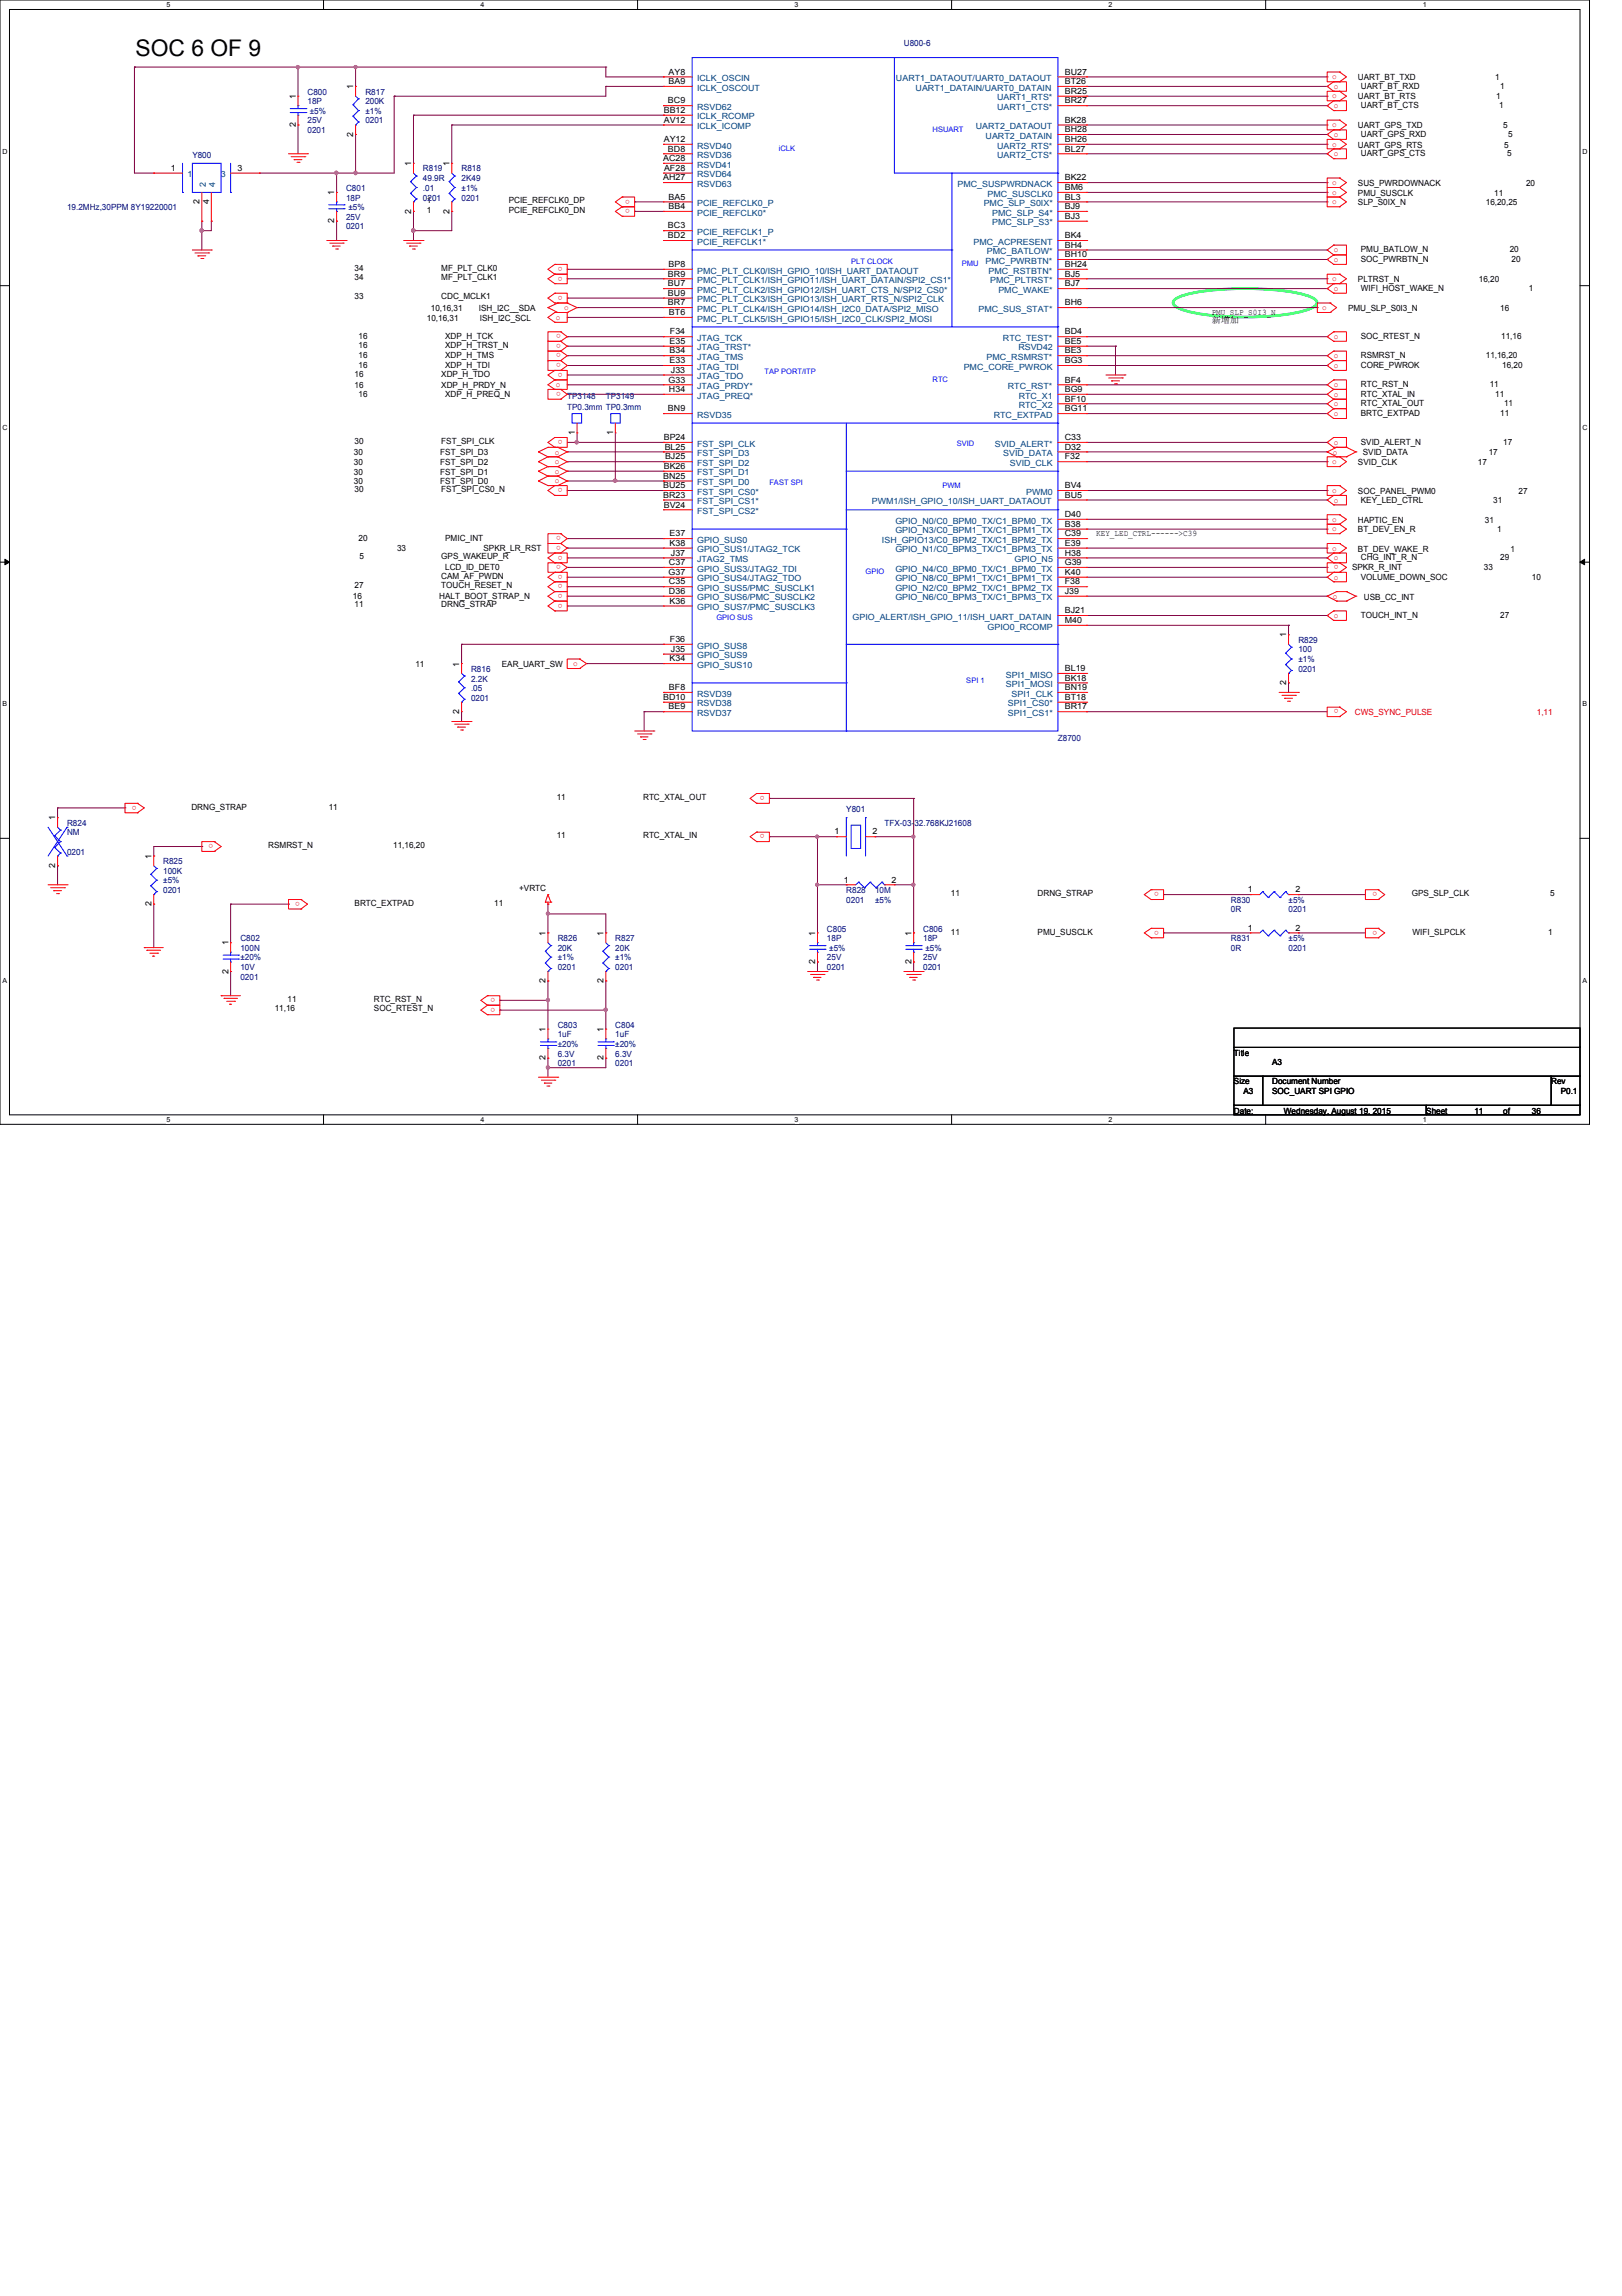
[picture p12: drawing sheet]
<svg xmlns="http://www.w3.org/2000/svg" width="210mm" height="297mm" viewBox="0 0 210 297" stroke-linecap="round" stroke-linejoin="round" font-family="sans-serif">
<defs><g id="words">
<text font-size="3" x="17.5" y="7.2">SOC 6 OF 9</text>
<g font-size="1.1">
<text x="45.7" y="11.6" transform="rotate(-90 45.7 11.6)">1</text>
<text x="86.5" y="10.9">BA9</text>
<text x="86.5" y="9.7">AY8</text>
<text x="137.8" y="10.9">BT26</text>
<text x="137.8" y="9.7">BU27</text>
<text x="175.7" y="10.4">UART_BT_TXD</text>
<text x="176.1" y="11.5">UART_BT_RXD</text>
<text x="193.5" y="10.4">1</text>
<text x="194.1" y="11.5">1</text>
<text x="38.3" y="16.4" transform="rotate(-90 38.3 16.4)">2</text>
<text x="38.3" y="12.8" transform="rotate(-90 38.3 12.8)">1</text>
<text x="45.7" y="17.7" transform="rotate(-90 45.7 17.7)">2</text>
<text x="85.9" y="15.9">AV12</text>
<text x="85.9" y="14.6">BB12</text>
<text x="86.4" y="13.4">BC9</text>
<text x="137.8" y="17.1">BH28</text>
<text x="137.8" y="15.9">BK28</text>
<text x="137.8" y="13.4">BR27</text>
<text x="137.8" y="12.1">BR25</text>
<text x="175.7" y="12.9">UART_BT_RTS</text>
<text x="175.7" y="16.6">UART_GPS_TXD</text>
<text x="176.1" y="14">UART_BT_CTS</text>
<text x="176.1" y="17.7">UART_GPS_RXD</text>
<text x="193.6" y="12.9">1</text>
<text x="194" y="14">1</text>
<text x="194.5" y="16.6">5</text>
<text x="195.2" y="17.7">5</text>
<text x="22.1" y="22.1">1</text>
<text x="30.7" y="22.1">3</text>
<text x="53.2" y="21.5" transform="rotate(-90 53.2 21.5)">1</text>
<text x="58.2" y="21.5" transform="rotate(-90 58.2 21.5)">1</text>
<text x="85.8" y="23.3">AH27</text>
<text x="85.8" y="20.8">AC28</text>
<text x="85.9" y="18.4">AY12</text>
<text x="85.9" y="22.1">AF28</text>
<text x="86.4" y="19.6">BD8</text>
<text x="137.8" y="23.3">BK22</text>
<text x="137.8" y="19.6">BL27</text>
<text x="137.8" y="18.4">BH26</text>
<text x="175.7" y="19.1">UART_GPS_RTS</text>
<text x="176.1" y="20.2">UART_GPS_CTS</text>
<text x="194.6" y="19.1">5</text>
<text x="195" y="20.2">5</text>
<text x="25.8" y="26.4" transform="rotate(-90 25.8 26.4)">2</text>
<text x="27.1" y="26.4" transform="rotate(-90 27.1 26.4)">4</text>
<text x="43.3" y="28.9" transform="rotate(-90 43.3 28.9)">2</text>
<text x="43.3" y="25.2" transform="rotate(-90 43.3 25.2)">1</text>
<text x="53.2" y="27.6" transform="rotate(-90 53.2 27.6)">2</text>
<text x="55.2" y="26.3">1</text>
<text x="55.2" y="27.6">1</text>
<text x="58.2" y="27.6" transform="rotate(-90 58.2 27.6)">2</text>
<text x="65.8" y="26.3">PCIE_REFCLK0_DP</text>
<text x="65.8" y="27.6">PCIE_REFCLK0_DN</text>
<text x="86.4" y="29.5">BC3</text>
<text x="86.5" y="27.1">BB4</text>
<text x="86.5" y="25.8">BA5</text>
<text x="137.8" y="28.3">BJ3</text>
<text x="137.8" y="27.1">BJ9</text>
<text x="137.8" y="25.8">BL3</text>
<text x="137.8" y="24.6">BM6</text>
<text x="175.7" y="24.1">SUS_PWRDOWNACK</text>
<text x="175.7" y="26.5">SLP_S0IX_N</text>
<text x="175.7" y="25.3">PMU_SUSCLK</text>
<text x="192.3" y="26.5">16,20,25</text>
<text x="193.4" y="25.3">11</text>
<text x="197.5" y="24.1">20</text>
<text x="45.9" y="35">34</text>
<text x="57.1" y="35">MF_PLT_CLK0</text>
<text x="86.4" y="35.8">BR9</text>
<text x="86.4" y="30.8">BD2</text>
<text x="86.5" y="34.5">BP8</text>
<text x="137.8" y="35.8">BJ5</text>
<text x="137.8" y="34.5">BH24</text>
<text x="137.8" y="33.3">BH10</text>
<text x="137.8" y="32">BH4</text>
<text x="137.8" y="30.8">BK4</text>
<text x="176.1" y="33.9">SOC_PWRBTN_N</text>
<text x="176.1" y="32.6">PMU_BATLOW_N</text>
<text x="195.4" y="32.6">20</text>
<text x="195.6" y="33.9">20</text>
<text x="45.9" y="36.3">34</text>
<text x="45.9" y="38.7">33</text>
<text x="55.2" y="41.5">10,16,31</text>
<text x="55.8" y="40.3">10,16,31</text>
<text x="57.1" y="36.3">MF_PLT_CLK1</text>
<text x="57.1" y="38.7">CDC_MCLK1</text>
<text x="62" y="40.3">ISH_I2C__SDA</text>
<text x="62.1" y="41.5">ISH_I2C_SCL</text>
<text x="86.4" y="39.5">BR7</text>
<text x="86.4" y="38.3">BU9</text>
<text x="86.4" y="37">BU7</text>
<text x="86.6" y="40.8">BT6</text>
<text x="137.8" y="39.5">BH6</text>
<text x="137.8" y="37">BJ7</text>
<text x="156.8" y="40.7">PMU_SLP_S0I3_N</text>
<text x="156.8" y="41.8">新增增</text>
<text x="174.5" y="40.3">PMU_SLP_S0I3_N</text>
<text x="175.7" y="36.5">PLTRST_N</text>
<text x="176.1" y="37.6">WIFI_HOST_WAKE_N</text>
<text x="191.4" y="36.5">16,20</text>
<text x="194.1" y="40.3">16</text>
<text x="197.9" y="37.6">1</text>
<text x="46.4" y="43.9">16</text>
<text x="46.4" y="45.1">16</text>
<text x="46.4" y="46.4">16</text>
<text x="46.4" y="47.6">16</text>
<text x="57.6" y="43.9">XDP_H_TCK</text>
<text x="57.6" y="45.1">XDP_H_TRST_N</text>
<text x="57.6" y="46.4">XDP_H_TMS</text>
<text x="57.6" y="47.6">XDP_H_TDI</text>
<text x="86.7" y="47">E33</text>
<text x="86.7" y="45.7">B34</text>
<text x="86.7" y="44.5">E35</text>
<text x="86.7" y="43.3">F34</text>
<text x="137.8" y="47">BG3</text>
<text x="137.8" y="45.7">BE3</text>
<text x="137.8" y="44.5">BE5</text>
<text x="137.8" y="43.3">BD4</text>
<text x="176.1" y="47.6">CORE_PWROK</text>
<text x="176.1" y="46.4">RSMRST_N</text>
<text x="176.1" y="43.9">SOC_RTEST_N</text>
<text x="192.3" y="46.4">11,16,20</text>
<text x="194.3" y="43.9">11,16</text>
<text x="194.4" y="47.6">16,20</text>
<text x="45.9" y="48.7">16</text>
<text x="45.9" y="50.2">16</text>
<text x="46.4" y="51.3">16</text>
<text x="57.1" y="48.7">XDP_H_TDO</text>
<text x="57.1" y="50.2">XDP_H_PRDY_N</text>
<text x="57.6" y="51.3">XDP_H_PREQ_N</text>
<text x="86.4" y="53.2">BN9</text>
<text x="86.5" y="49.5">G33</text>
<text x="86.6" y="50.7">H34</text>
<text x="86.8" y="48.2">J33</text>
<text x="137.8" y="53.2">BG11</text>
<text x="137.8" y="51.9">BF10</text>
<text x="137.8" y="50.7">BG9</text>
<text x="137.8" y="49.5">BF4</text>
<text x="176.1" y="50.1">RTC_RST_N</text>
<text x="176.1" y="51.3">RTC_XTAL_IN</text>
<text x="176.1" y="52.6">RTC_XTAL_OUT</text>
<text x="176.1" y="53.8">BRTC_EXTPAD</text>
<text x="192.8" y="50.1">11</text>
<text x="193.5" y="51.3">11</text>
<text x="194.1" y="53.8">11</text>
<text x="194.6" y="52.6">11</text>
<text x="45.8" y="58.9">30</text>
<text x="45.9" y="57.4">30</text>
<text x="57" y="58.9">FST_SPI_D3</text>
<text x="57.1" y="57.4">FST_SPI_CLK</text>
<text x="74.4" y="56.3" transform="rotate(-90 74.4 56.3)">1</text>
<text x="79.3" y="56.3" transform="rotate(-90 79.3 56.3)">1</text>
<text x="85.9" y="56.9">BP24</text>
<text x="86" y="58.2">BL25</text>
<text x="86.1" y="59.4">BJ25</text>
<text x="137.8" y="59.4">F32</text>
<text x="137.8" y="58.2">D32</text>
<text x="137.8" y="56.9">C33</text>
<text x="176.1" y="57.5">SVID_ALERT_N</text>
<text x="176.4" y="58.9">SVID_DATA</text>
<text x="192.7" y="58.9">17</text>
<text x="194.5" y="57.5">17</text>
<text x="45.8" y="62.7">30</text>
<text x="45.8" y="61.4">30</text>
<text x="45.8" y="60.2">30</text>
<text x="45.9" y="63.6">30</text>
<text x="57" y="62.7">FST_SPI_D0</text>
<text x="57" y="61.4">FST_SPI_D1</text>
<text x="57" y="60.2">FST_SPI_D2</text>
<text x="57.1" y="63.6">FST_SPI_CS0_N</text>
<text x="85.8" y="61.9">BN25</text>
<text x="85.8" y="63.2">BU25</text>
<text x="85.8" y="64.4">BR23</text>
<text x="85.9" y="60.7">BK26</text>
<text x="85.9" y="65.7">BV24</text>
<text x="137.8" y="64.4">BU5</text>
<text x="137.8" y="63.2">BV4</text>
<text x="175.7" y="63.9">SOC_PANEL_PWM0</text>
<text x="175.7" y="60.2">SVID_CLK</text>
<text x="176.1" y="65">KEY_LED_CTRL</text>
<text x="191.3" y="60.2">17</text>
<text x="193.3" y="65">31</text>
<text x="196.5" y="63.9">27</text>
<text x="46.4" y="70">20</text>
<text x="51.4" y="71.2">33</text>
<text x="57.6" y="70">PMIC_INT</text>
<text x="62.6" y="71.2">SPKR_LR_RST</text>
<text x="86.7" y="70.6">K38</text>
<text x="86.7" y="69.4">E37</text>
<text x="86.8" y="71.9">J37</text>
<text x="137.8" y="66.9">D40</text>
<text x="137.8" y="68.2">B38</text>
<text x="137.8" y="69.4">C39</text>
<text x="137.8" y="70.6">E39</text>
<text x="137.8" y="71.9">H38</text>
<text x="141.9" y="69.4">KEY_LED_CTRL------&gt;C39</text>
<text x="175.7" y="71.4">BT_DEV_WAKE_R</text>
<text x="175.7" y="68.9">BT_DEV_EN_R</text>
<text x="175.7" y="67.6">HAPTIC_EN</text>
<text x="192.2" y="67.6">31</text>
<text x="193.8" y="68.9">1</text>
<text x="195.5" y="71.4">1</text>
<text x="45.7" y="77.5">16</text>
<text x="45.9" y="76.1">27</text>
<text x="46.5" y="72.3">5</text>
<text x="56.9" y="77.5">HALT_BOOT_STRAP_N</text>
<text x="57.1" y="74.8">CAM_AF_PWDN</text>
<text x="57.1" y="76.1">TOUCH_RESET_N</text>
<text x="57.1" y="72.3">GPS_WAKEUP_R</text>
<text x="57.6" y="73.7">LCD_ID_DET0</text>
<text x="86.5" y="74.4">G37</text>
<text x="86.6" y="76.8">D36</text>
<text x="86.6" y="75.6">C35</text>
<text x="86.6" y="73.1">C37</text>
<text x="137.8" y="73.1">G39</text>
<text x="137.8" y="74.4">K40</text>
<text x="137.8" y="75.6">F38</text>
<text x="137.8" y="76.8">J39</text>
<text x="175" y="73.7">SPKR_R_INT</text>
<text x="176.1" y="75">VOLUME_DOWN_SOC</text>
<text x="176.1" y="72.5">CHG_INT_R_N</text>
<text x="176.5" y="77.6">USB_CC_INT</text>
<text x="192" y="73.7">33</text>
<text x="194.1" y="72.5">29</text>
<text x="198.2" y="75">10</text>
<text x="45.9" y="78.6">11</text>
<text x="57.1" y="78.6">DRNG_STRAP</text>
<text x="86.7" y="78.1">K36</text>
<text x="86.7" y="83.1">F36</text>
<text x="137.8" y="79.3">BJ21</text>
<text x="137.8" y="80.6">M40</text>
<text x="166.5" y="82.5" transform="rotate(-90 166.5 82.5)">1</text>
<text x="176.1" y="80">TOUCH_INT_N</text>
<text x="194.1" y="80">27</text>
<text x="53.8" y="86.3">11</text>
<text x="59.4" y="86.2" transform="rotate(-90 59.4 86.2)">1</text>
<text x="64.9" y="86.3">EAR_UART_SW</text>
<text x="86.6" y="89.3">BF8</text>
<text x="86.7" y="85.6">K34</text>
<text x="86.8" y="84.3">J35</text>
<text x="137.8" y="89.3">BN19</text>
<text x="137.8" y="88.1">BK18</text>
<text x="137.8" y="86.8">BL19</text>
<text x="166.5" y="88.6" transform="rotate(-90 166.5 88.6)">2</text>
<text x="59.4" y="92.4" transform="rotate(-90 59.4 92.4)">2</text>
<text x="85.8" y="90.6">BD10</text>
<text x="86.5" y="91.8">BE9</text>
<text x="137.8" y="91.8">BR17</text>
<text x="137.8" y="90.6">BT18</text>
<text x="7.2" y="106.1" transform="rotate(-90 7.2 106.1)">1</text>
<text x="24.8" y="104.7">DRNG_STRAP</text>
<text x="42.5" y="104.7">11</text>
<text x="72.1" y="103.5">11</text>
<text x="83.2" y="103.5">RTC_XTAL_OUT</text>
<text x="108" y="108">1</text>
<text x="112.9" y="108">2</text>
<text x="7.2" y="112.3" transform="rotate(-90 7.2 112.3)">2</text>
<text x="19.6" y="111.1" transform="rotate(-90 19.6 111.1)">1</text>
<text x="34.7" y="109.7">RSMRST_N</text>
<text x="50.9" y="109.7">11,16,20</text>
<text x="72.1" y="108.5">11</text>
<text x="83.2" y="108.5">RTC_XTAL_IN</text>
<text x="19.6" y="117.3" transform="rotate(-90 19.6 117.3)">2</text>
<text x="45.9" y="117.2">BRTC_EXTPAD</text>
<text x="64" y="117.2">11</text>
<text x="67.2" y="115.3">+VRTC</text>
<text x="109.2" y="114.2">1</text>
<text x="115.4" y="114.2">2</text>
<text x="123.1" y="115.9">11</text>
<text x="134.3" y="115.9">DRNG_STRAP</text>
<text x="161.5" y="115.4">1</text>
<text x="167.6" y="115.4">2</text>
<text x="182.7" y="115.9">GPS_SLP_CLK</text>
<text x="200.6" y="115.9">5</text>
<text x="29.5" y="126" transform="rotate(-90 29.5 126)">2</text>
<text x="29.5" y="122.3" transform="rotate(-90 29.5 122.3)">1</text>
<text x="70.6" y="121.1" transform="rotate(-90 70.6 121.1)">1</text>
<text x="78.1" y="121.1" transform="rotate(-90 78.1 121.1)">1</text>
<text x="105.5" y="124.7" transform="rotate(-90 105.5 124.7)">2</text>
<text x="105.5" y="121.1" transform="rotate(-90 105.5 121.1)">1</text>
<text x="117.9" y="124.7" transform="rotate(-90 117.9 124.7)">2</text>
<text x="117.9" y="121.1" transform="rotate(-90 117.9 121.1)">1</text>
<text x="123.1" y="120.9">11</text>
<text x="134.3" y="120.9">PMU_SUSCLK</text>
<text x="161.5" y="120.4">1</text>
<text x="167.6" y="120.4">2</text>
<text x="182.8" y="120.9">WIFI_SLPCLK</text>
<text x="200.4" y="120.9">1</text>
<text x="35.6" y="130.9">11,16</text>
<text x="37.2" y="129.6">11</text>
<text x="48.4" y="129.6">RTC_RST_N</text>
<text x="48.4" y="130.9">SOC_RTEST_N</text>
<text x="70.6" y="127.2" transform="rotate(-90 70.6 127.2)">2</text>
<text x="78.1" y="127.2" transform="rotate(-90 78.1 127.2)">2</text>
<text x="70.6" y="137.2" transform="rotate(-90 70.6 137.2)">2</text>
<text x="70.6" y="133.5" transform="rotate(-90 70.6 133.5)">1</text>
<text x="78.1" y="137.2" transform="rotate(-90 78.1 137.2)">2</text>
<text x="78.1" y="133.5" transform="rotate(-90 78.1 133.5)">1</text>
<text x="159.7" y="136.6">Title</text>
<text x="164.6" y="137.8">A3</text>
<text x="159.7" y="140.3">Size</text>
<text x="160.9" y="141.6">A3</text>
<text x="164.6" y="140.3">Document Number</text>
<text x="164.6" y="141.6">SOC_UART SPI GPIO</text>
<text x="200.7" y="140.3">Rev</text>
<text x="202" y="141.6">P0.1</text>
<text x="159.7" y="144.1">Date:</text>
<text x="166.2" y="144.1">Wednesday, August 19, 2015</text>
<text x="184.6" y="144.1">Sheet</text>
<text x="190.8" y="144.1">11</text>
<text x="194.5" y="144.1">of</text>
<text x="198.2" y="144.1">36</text>
</g>
<g font-size="1.1" fill="#004080">
<text x="90.2" y="11.7">ICLK_OSCOUT</text>
<text x="90.2" y="10.5">ICLK_OSCIN</text>
<text x="116" y="10.5">UART1_DATAOUT/UART0_DATAOUT</text>
<text x="118.5" y="11.7">UART1_DATAIN/UART0_DATAIN</text>
<text x="90.2" y="16.7">ICLK_ICOMP</text>
<text x="90.2" y="15.5">ICLK_RCOMP</text>
<text x="90.2" y="14.2">RSVD62</text>
<text x="126.3" y="16.7">UART2_DATAOUT</text>
<text x="127.6" y="17.9">UART2_DATAIN</text>
<text x="129" y="14.2">UART1_CTS*</text>
<text x="129" y="13">UART1_RTS*</text>
<text x="24.3" y="22.9">1</text>
<text x="28.6" y="22.9">3</text>
<text x="90.2" y="22.9">RSVD64</text>
<text x="90.2" y="21.7">RSVD41</text>
<text x="90.2" y="20.4">RSVD36</text>
<text x="90.2" y="19.2">RSVD40</text>
<text x="129" y="20.4">UART2_CTS*</text>
<text x="129" y="19.2">UART2_RTS*</text>
<text x="26.6" y="24.3" transform="rotate(-90 26.6 24.3)">2</text>
<text x="27.9" y="24.3" transform="rotate(-90 27.9 24.3)">4</text>
<text x="90.2" y="27.9">PCIE_REFCLK0*</text>
<text x="90.2" y="26.7">PCIE_REFCLK0_P</text>
<text x="90.2" y="24.2">RSVD63</text>
<text x="123.9" y="24.2">PMC_SUSPWRDNACK</text>
<text x="127.3" y="26.7">PMC_SLP_S0IX*</text>
<text x="127.8" y="25.4">PMC_SUSCLK0</text>
<text x="128.4" y="29.2">PMC_SLP_S3*</text>
<text x="128.4" y="27.9">PMC_SLP_S4*</text>
<text x="90.2" y="35.4">PMC_PLT_CLK0/ISH_GPIO_10/ISH_UART_DATAOUT</text>
<text x="90.2" y="31.7">PCIE_REFCLK1*</text>
<text x="90.2" y="30.4">PCIE_REFCLK1_P</text>
<text x="126" y="31.7">PMC_ACPRESENT</text>
<text x="127.6" y="34.1">PMC_PWRBTN*</text>
<text x="127.7" y="32.9">PMC_BATLOW*</text>
<text x="127.9" y="35.4">PMC_RSTBTN*</text>
<text x="90.2" y="41.6">PMC_PLT_CLK5/ISH_GPIO15/ISH_I2C0_CLK/SPI2_MOSI</text>
<text x="90.2" y="40.3">PMC_PLT_CLK4/ISH_GPIO14/ISH_I2C0_DATA/SPI2_MISO</text>
<text x="90.2" y="39.1">PMC_PLT_CLK3/ISH_GPIO13/ISH_UART_RTS_N/SPI2_CLK</text>
<text x="90.2" y="37.9">PMC_PLT_CLK2/ISH_GPIO12/ISH_UART_CTS_N/SPI2_CS0*</text>
<text x="90.2" y="36.6">PMC_PLT_CLK1/ISH_GPIO11/ISH_UART_DATAIN/SPI2_CS1*</text>
<text x="126.6" y="40.3">PMC_SUS_STAT*</text>
<text x="128.1" y="36.6">PMC_PLTRST*</text>
<text x="129.2" y="37.9">PMC_WAKE*</text>
<text x="90.2" y="47.8">JTAG_TDI</text>
<text x="90.2" y="46.6">JTAG_TMS</text>
<text x="90.2" y="45.3">JTAG_TRST*</text>
<text x="90.2" y="44.1">JTAG_TCK</text>
<text x="124.7" y="47.8">PMC_CORE_PWROK</text>
<text x="127.7" y="46.6">PMC_RSMRST*</text>
<text x="129.8" y="44.1">RTC_TEST*</text>
<text x="131.8" y="45.3">RSVD42</text>
<text x="90.2" y="51.6">JTAG_PREQ*</text>
<text x="90.2" y="50.3">JTAG_PRDY*</text>
<text x="90.2" y="49.1">JTAG_TDO</text>
<text x="130.4" y="50.3">RTC_RST*</text>
<text x="131.8" y="52.8">RTC_X2</text>
<text x="131.8" y="51.6">RTC_X1</text>
<text x="90.2" y="54.1">RSVD35</text>
<text x="90.2" y="57.8">FST_SPI_CLK</text>
<text x="90.2" y="59">FST_SPI_D3</text>
<text x="128.6" y="54.1">RTC_EXTPAD</text>
<text x="128.7" y="57.8">SVID_ALERT*</text>
<text x="129.8" y="59">SVID_DATA</text>
<text x="90.2" y="60.3">FST_SPI_D2</text>
<text x="90.2" y="61.5">FST_SPI_D1</text>
<text x="90.2" y="62.8">FST_SPI_D0</text>
<text x="90.2" y="64">FST_SPI_CS0*</text>
<text x="90.2" y="65.2">FST_SPI_CS1*</text>
<text x="112.8" y="65.2">PWM1/ISH_GPIO_10/ISH_UART_DATAOUT</text>
<text x="130.7" y="60.3">SVID_CLK</text>
<text x="132.8" y="64">PWM0</text>
<text x="90.2" y="71.5">GPIO_SUS1/JTAG2_TCK</text>
<text x="90.2" y="70.2">GPIO_SUS0</text>
<text x="90.2" y="66.5">FST_SPI_CS2*</text>
<text x="114.1" y="70.2">ISH_GPIO13/C0_BPM2_TX/C1_BPM2_TX</text>
<text x="115.9" y="67.7">GPIO_N0/C0_BPM0_TX/C1_BPM0_TX</text>
<text x="115.9" y="69">GPIO_N3/C0_BPM1_TX/C1_BPM1_TX</text>
<text x="115.9" y="71.5">GPIO_N1/C0_BPM3_TX/C1_BPM3_TX</text>
<text x="90.2" y="77.7">GPIO_SUS6/PMC_SUSCLK2</text>
<text x="90.2" y="76.5">GPIO_SUS5/PMC_SUSCLK1</text>
<text x="90.2" y="75.2">GPIO_SUS4/JTAG2_TDO</text>
<text x="90.2" y="74">GPIO_SUS3/JTAG2_TDI</text>
<text x="90.2" y="72.7">JTAG2_TMS</text>
<text x="115.9" y="74">GPIO_N4/C0_BPM0_TX/C1_BPM0_TX</text>
<text x="115.9" y="75.2">GPIO_N8/C0_BPM1_TX/C1_BPM1_TX</text>
<text x="115.9" y="76.5">GPIO_N2/C0_BPM2_TX/C1_BPM2_TX</text>
<text x="115.9" y="77.7">GPIO_N6/C0_BPM3_TX/C1_BPM3_TX</text>
<text x="131.3" y="72.7">GPIO_N5</text>
<text x="90.2" y="83.9">GPIO_SUS8</text>
<text x="90.2" y="79">GPIO_SUS7/PMC_SUSCLK3</text>
<text x="110.3" y="80.2">GPIO_ALERT/ISH_GPIO_11/ISH_UART_DATAIN</text>
<text x="127.8" y="81.4">GPIO0_RCOMP</text>
<text x="90.2" y="86.4">GPIO_SUS10</text>
<text x="90.2" y="85.2">GPIO_SUS9</text>
<text x="130.2" y="88.9">SPI1_MOSI</text>
<text x="130.2" y="87.7">SPI1_MISO</text>
<text x="90.2" y="92.6">RSVD37</text>
<text x="90.2" y="91.4">RSVD38</text>
<text x="90.2" y="90.1">RSVD39</text>
<text x="130.4" y="92.6">SPI1_CS1*</text>
<text x="130.4" y="91.4">SPI1_CS0*</text>
<text x="130.9" y="90.1">SPI1_CLK</text>
</g>
<g font-size="1.1" fill="#000080">
<text x="117" y="6">U800-6</text>
<text x="39.8" y="12.2">C800</text>
<text x="39.8" y="13.5">18P</text>
<text x="39.8" y="17.2">0201</text>
<text x="39.8" y="16">25V</text>
<text x="40.1" y="14.7">±5%</text>
<text x="47.3" y="12.2">R817</text>
<text x="47.3" y="13.5">200K</text>
<text x="47.3" y="14.7">±1%</text>
<text x="47.3" y="16">0201</text>
<text x="24.9" y="20.4">Y800</text>
<text x="54.7" y="22.2">R819</text>
<text x="54.7" y="23.5">49.9R</text>
<text x="59.7" y="22.2">R818</text>
<text x="59.7" y="23.5">2K49</text>
<text x="8.7" y="27.2">19.2MHz,30PPM 8Y19220001</text>
<text x="44.8" y="24.7">C801</text>
<text x="44.8" y="26">18P</text>
<text x="44.8" y="29.7">0201</text>
<text x="44.8" y="28.4">25V</text>
<text x="45.1" y="27.2">±5%</text>
<text x="54.7" y="24.7">.01</text>
<text x="54.7" y="26">0201</text>
<text x="59.7" y="24.7">±1%</text>
<text x="59.7" y="26">0201</text>
<text x="73.4" y="51.6">TP3148</text>
<text x="73.4" y="53.1">TP0.3mm TP0.3mm</text>
<text x="78.4" y="51.6">TP3149</text>
<text x="168" y="83.2">R829</text>
<text x="61" y="86.9">R816</text>
<text x="61" y="88.2">2.2K</text>
<text x="61" y="89.4">.05</text>
<text x="168" y="84.4">100</text>
<text x="168" y="85.7">±1%</text>
<text x="168" y="86.9">0201</text>
<text x="61" y="90.6">0201</text>
<text x="136.9" y="95.9">Z8700</text>
<text x="8.7" y="106.8">R824</text>
<text x="109.5" y="105">Y801</text>
<text x="114.5" y="106.8">TFX-03-32.768KJ21608</text>
<text x="8.7" y="108.1">NM</text>
<text x="8.7" y="110.6">0201</text>
<text x="21.1" y="111.8">R825</text>
<text x="21.1" y="113.1">100K</text>
<text x="21.1" y="114.3">±5%</text>
<text x="21.1" y="115.5">0201</text>
<text x="109.5" y="115.5">R828</text>
<text x="109.5" y="116.8">0201</text>
<text x="113.2" y="115.5">10M</text>
<text x="113.2" y="116.8">±5%</text>
<text x="159.3" y="116.8">R830</text>
<text x="159.3" y="118">0R</text>
<text x="166.8" y="116.8">±5%</text>
<text x="166.8" y="118">0201</text>
<text x="31.1" y="121.8">C802</text>
<text x="31.1" y="123">100N</text>
<text x="31.1" y="125.5">10V</text>
<text x="31.1" y="124.2">±20%</text>
<text x="72.2" y="121.8">R826</text>
<text x="72.2" y="123">20K</text>
<text x="72.2" y="124.2">±1%</text>
<text x="72.2" y="125.5">0201</text>
<text x="79.6" y="121.8">R827</text>
<text x="79.6" y="123">20K</text>
<text x="79.6" y="124.2">±1%</text>
<text x="79.6" y="125.5">0201</text>
<text x="107" y="120.5">C805</text>
<text x="107" y="121.8">18P</text>
<text x="107" y="125.5">0201</text>
<text x="107" y="124.2">25V</text>
<text x="107.3" y="123">±5%</text>
<text x="119.5" y="120.5">C806</text>
<text x="119.5" y="121.8">18P</text>
<text x="119.5" y="125.5">0201</text>
<text x="119.5" y="124.2">25V</text>
<text x="119.8" y="123">±5%</text>
<text x="159.3" y="121.8">R831</text>
<text x="159.3" y="123">0R</text>
<text x="166.8" y="121.8">±5%</text>
<text x="166.8" y="123">0201</text>
<text x="31.1" y="126.7">0201</text>
<text x="72.2" y="133">C803</text>
<text x="72.2" y="134.2">1uF</text>
<text x="72.2" y="138">0201</text>
<text x="72.2" y="136.7">6.3V</text>
<text x="72.2" y="135.5">±20%</text>
<text x="79.6" y="133">C804</text>
<text x="79.6" y="134.2">1uF</text>
<text x="79.6" y="138">0201</text>
<text x="79.6" y="136.7">6.3V</text>
<text x="79.6" y="135.5">±20%</text>
</g>
<g font-size="1.1" fill="#f00">
<text x="172.4" y="10.2">o</text>
<text x="172.6" y="11.5">o</text>
<text x="172.4" y="12.7">o</text>
<text x="172.4" y="16.5">o</text>
<text x="172.6" y="14">o</text>
<text x="172.6" y="17.7">o</text>
<text x="172.4" y="19">o</text>
<text x="172.4" y="24">o</text>
<text x="172.6" y="20.2">o</text>
<text x="81.5" y="25.8" transform="rotate(-180 81.5 25.8)">o</text>
<text x="81.5" y="27.1" transform="rotate(-180 81.5 27.1)">o</text>
<text x="172.4" y="26.4">o</text>
<text x="172.4" y="25.2">o</text>
<text x="72.8" y="34.5" transform="rotate(-180 72.8 34.5)">o</text>
<text x="72.8" y="35.8" transform="rotate(-180 72.8 35.8)">o</text>
<text x="172.6" y="33.9">o</text>
<text x="172.6" y="32.6">o</text>
<text x="71.9" y="41.4">o</text>
<text x="72.8" y="38.3" transform="rotate(-180 72.8 38.3)">o</text>
<text x="73" y="40.1">o</text>
<text x="171.1" y="40.1">o</text>
<text x="172.4" y="36.4">o</text>
<text x="172.6" y="37.6">o</text>
<text x="72.6" y="43.2" transform="rotate(-180 72.6 43.2)">o</text>
<text x="72.6" y="44.5" transform="rotate(-180 72.6 44.5)">o</text>
<text x="72.6" y="45.7" transform="rotate(-180 72.6 45.7)">o</text>
<text x="72.6" y="47" transform="rotate(-180 72.6 47)">o</text>
<text x="172.6" y="47.6">o</text>
<text x="172.6" y="46.4">o</text>
<text x="172.6" y="43.9">o</text>
<text x="71.9" y="50.1">o</text>
<text x="72.6" y="50.7" transform="rotate(-180 72.6 50.7)">o</text>
<text x="72.8" y="48.2" transform="rotate(-180 72.8 48.2)">o</text>
<text x="172.6" y="50.1">o</text>
<text x="172.6" y="51.3">o</text>
<text x="172.6" y="52.6">o</text>
<text x="172.6" y="53.8">o</text>
<text x="71.8" y="58.8">o</text>
<text x="72.8" y="56.9" transform="rotate(-180 72.8 56.9)">o</text>
<text x="172.5" y="58.8">o</text>
<text x="172.6" y="57.5">o</text>
<text x="71.8" y="62.5">o</text>
<text x="71.8" y="61.3">o</text>
<text x="71.8" y="60">o</text>
<text x="72.8" y="63.2" transform="rotate(-180 72.8 63.2)">o</text>
<text x="172.4" y="63.8">o</text>
<text x="172.4" y="60">o</text>
<text x="172.6" y="65">o</text>
<text x="72.6" y="69.4" transform="rotate(-180 72.6 69.4)">o</text>
<text x="72.6" y="70.6" transform="rotate(-180 72.6 70.6)">o</text>
<text x="72.8" y="71.9" transform="rotate(-180 72.8 71.9)">o</text>
<text x="172.4" y="71.2">o</text>
<text x="172.4" y="68.7">o</text>
<text x="172.4" y="67.5">o</text>
<text x="72.6" y="73.1" transform="rotate(-180 72.6 73.1)">o</text>
<text x="72.8" y="74.3" transform="rotate(-180 72.8 74.3)">o</text>
<text x="72.8" y="75.6" transform="rotate(-180 72.8 75.6)">o</text>
<text x="72.8" y="76.8" transform="rotate(-180 72.8 76.8)">o</text>
<text x="172.5" y="77.5">o</text>
<text x="172.6" y="75">o</text>
<text x="172.6" y="72.5">o</text>
<text x="173.2" y="73.1" transform="rotate(-180 173.2 73.1)">o</text>
<text x="72.8" y="78.1" transform="rotate(-180 72.8 78.1)">o</text>
<text x="172.6" y="80">o</text>
<text x="74.2" y="86.2">o</text>
<text x="173.2" y="91.8" transform="rotate(-180 173.2 91.8)">o</text>
<text x="175.3" y="92.5">CWS_SYNC_PULSE</text>
<text x="198.9" y="92.5">1,11</text>
<text x="17.7" y="104.2" transform="rotate(-180 17.7 104.2)">o</text>
<text x="98.9" y="103" transform="rotate(-180 98.9 103)">o</text>
<text x="98.9" y="108" transform="rotate(-180 98.9 108)">o</text>
<text x="27.6" y="109.2" transform="rotate(-180 27.6 109.2)">o</text>
<text x="38.8" y="116.7" transform="rotate(-180 38.8 116.7)">o</text>
<text x="149.9" y="115.4" transform="rotate(-180 149.9 115.4)">o</text>
<text x="178.2" y="115.4" transform="rotate(-180 178.2 115.4)">o</text>
<text x="149.9" y="120.4" transform="rotate(-180 149.9 120.4)">o</text>
<text x="178.2" y="120.4" transform="rotate(-180 178.2 120.4)">o</text>
<text x="64.1" y="129.1" transform="rotate(-180 64.1 129.1)">o</text>
<text x="64.1" y="130.3" transform="rotate(-180 64.1 130.3)">o</text>
</g>
<g font-size="1" fill="#00f">
<text x="120.7" y="17.1">HSUART</text>
<text x="100.8" y="19.6">iCLK</text>
<text x="110.2" y="34.1">PLT CLOCK</text>
<text x="124.5" y="34.5">PMU</text>
<text x="98.9" y="48.4">TAP PORT/ITP</text>
<text x="120.7" y="49.4">RTC</text>
<text x="123.8" y="57.7">SVID</text>
<text x="99.6" y="62.7">FAST SPI</text>
<text x="122" y="63.1">PWM</text>
<text x="112" y="74.3">GPIO</text>
<text x="92.7" y="80.3">GPIO SUS</text>
<text x="125.1" y="88.3">SPI 1</text>
</g>
<g font-size=".9">
<text x="21.5" y=".9">5</text>
<text x="62.2" y=".9">4</text>
<text x="102.8" y=".9">3</text>
<text x="143.5" y=".9">2</text>
<text x="184.1" y=".9">1</text>
<text x=".3" y="19.9">D</text>
<text x="204.8" y="19.9">D</text>
<text x=".3" y="55.6">C</text>
<text x="204.8" y="55.6">C</text>
<text x=".3" y="91.4">B</text>
<text x="204.8" y="91.4">B</text>
<text x=".3" y="127.1">A</text>
<text x="204.8" y="127.1">A</text>
<text x="21.5" y="145.2">5</text>
<text x="62.2" y="145.2">4</text>
<text x="102.8" y="145.2">3</text>
<text x="143.5" y="145.2">2</text>
<text x="184.1" y="145.2">1</text>
</g>
</g></defs>
<path d="M0 0h205.7v145.5h-205.7zM1.2 1.2h203.3v143h-203.3z" fill="none" stroke="#000" stroke-width=".13"/>
<g fill="#fff">
<path d="M21.5 .1h.6v1h-.6z"/>
<path d="M21.5 144.4h.6v1h-.6z"/>
</g>
<path d="M41.9 0v1.2M41.9 144.2v1.3" fill="none" stroke="#000" stroke-width=".13"/>
<g fill="#fff">
<path d="M62.2 .1h.5v1h-.5z"/>
<path d="M62.2 144.4h.5v1h-.5z"/>
</g>
<path d="M82.5 0v1.2M82.5 144.2v1.3" fill="none" stroke="#000" stroke-width=".13"/>
<g fill="#fff">
<path d="M102.8 .1h.5v1h-.5z"/>
<path d="M102.8 144.4h.5v1h-.5z"/>
</g>
<path d="M123.1 0v1.2M123.1 144.2v1.3" fill="none" stroke="#000" stroke-width=".13"/>
<g fill="#fff">
<path d="M143.5 .1h.5v1h-.5z"/>
<path d="M143.5 144.4h.5v1h-.5z"/>
</g>
<path d="M163.8 0v1.2M163.8 144.2v1.3" fill="none" stroke="#000" stroke-width=".13"/>
<g fill="#fff">
<path d="M184.1 .1h.5v1h-.5z"/>
<path d="M184.1 144.4h.5v1h-.5z"/>
<path d="M.3 19.1h.7v1h-.7z"/>
<path d="M204.8 19.1h.6v1h-.6z"/>
<path d="M.3 54.8h.7v1h-.7z"/>
<path d="M204.8 54.8h.6v1h-.6z"/>
</g>
<path d="M0 37h1.2M204.5 37h1.2" fill="none" stroke="#000" stroke-width=".13"/>
<g fill="#fff">
<path d="M.3 90.6h.6v1h-.6z"/>
<path d="M204.8 90.6h.6v1h-.6z"/>
</g>
<path d="M0 72.7h1.2M.6 72.3l.6 .4-.6 .4zM204.5 72.7l.6-.4v.8zM204.5 72.7h1.2" fill="none" stroke="#000" stroke-width=".13"/>
<path d="M.6 72.3l.6 .4-.6 .4zM204.5 72.7l.6-.4v.8z" fill="#000"/>
<g fill="#fff">
<path d="M.3 126.3h.6v1h-.6z"/>
<path d="M204.8 126.3h.6v1h-.6z"/>
</g>
<path d="M0 108.5h1.2M204.5 108.5h1.2" fill="none" stroke="#000" stroke-width=".13"/>
<path d="M151.9 38.9a5.1 5.1 0 0 1 2.6-1 39.7 39.7 0 0 1 14.1 .2l1.4 .5 .3 .3 .1 .3-.1 .3a5.2 5.2 0 0 1-2.6 1 38.3 38.3 0 0 1-14.1-.2l-1.3-.6-.4-.2-.1-.3z" fill="none" stroke="#00ff40" stroke-width=".34"/>
<path d="M70.9 117h.1M70.9 118.2h.1M70.9 117v3.7M70.9 118.2h7.5v2.5M70.9 120.7h.1M78.4 120.7h.1" fill="none" stroke="#800040" stroke-width=".13"/>
<path d="M70.8 118h.2l.1 .2-.1 .1-.1 .1-.1-.1z" fill-rule="evenodd" fill="#f0f"/>
<path d="M70.8 118h.2l.1 .2-.1 .1-.1 .1-.1-.1z" fill="none" stroke="#f0f" stroke-width=".13"/>
<g fill="none" stroke="#800040" stroke-width=".13">
<path d="M7.5 104.5h.1M7.5 112h.1M7.5 104.5v1.3M7.5 112v2.5M7.5 104.5h8.7M16.2 104.5h.1M19.9 117h.1M19.9 117v5.6M29.8 117h7.5M37.3 117h.1M29.8 125.7h.1M29.8 125.7v3.1"/>
<path d="M70.9 136.9h.1M70.9 138.1h.1M70.9 136.9v1.2M78.4 136.9h.1M78.4 136.9v1.2h-7.5M105.8 124.5h.1M105.8 124.5v1.2M118.2 124.5h.1M118.2 124.5v1.2"/>
</g>
<path d="M70.8 137.9h.2l.1 .2-.1 .2h-.1h-.1z" fill-rule="evenodd" fill="#f0f"/>
<path d="M70.8 137.9h.2l.1 .2-.1 .2h-.1h-.1z" fill="none" stroke="#f0f" stroke-width=".13"/>
<path d="M19.9 109.5h6.2M26.1 109.5h.1M64.7 129.4h.1M64.7 129.4h6.2M70.9 138.1h.1M70.9 129.4h.1M70.9 126.9h.1M70.9 126.9v6.2M70.9 138.1v1.3" fill="none" stroke="#800040" stroke-width=".13"/>
<path d="M70.8 129.2h.2l.1 .2-.1 .1-.1 .1-.1-.1z" fill-rule="evenodd" fill="#f0f"/>
<path d="M70.8 129.2h.2l.1 .2-.1 .1-.1 .1-.1-.1z" fill="none" stroke="#f0f" stroke-width=".13"/>
<path d="M99.6 108.2h.1M99.6 108.2h6.2" fill="none" stroke="#800040" stroke-width=".13"/>
<path d="M105.6 108.1h.3l.1 .1-.1 .2-.2 .1-.1-.1z" fill-rule="evenodd" fill="#f0f"/>
<path d="M105.6 108.1h.3l.1 .1-.1 .2-.2 .1-.1-.1z" fill="none" stroke="#f0f" stroke-width=".13"/>
<path d="M105.8 114.5h3.7M109.5 114.5h.1M113.2 108.2h.1M113.2 108.2h5v6.3M118.2 114.5h.1" fill="none" stroke="#800040" stroke-width=".13"/>
<path d="M118 108.1h.3l.1 .1-.1 .2-.1 .1-.2-.1z" fill-rule="evenodd" fill="#f0f"/>
<path d="M118 108.1h.3l.1 .1-.1 .2-.1 .1-.2-.1z" fill="none" stroke="#f0f" stroke-width=".13"/>
<path d="M118 114.3h.3l.1 .2-.1 .1-.1 .1-.2-.1z" fill-rule="evenodd" fill="#f0f"/>
<path d="M118 114.3h.3l.1 .2-.1 .1-.1 .1-.2-.1z" fill="none" stroke="#f0f" stroke-width=".13"/>
<path d="M99.6 103.3h.1M99.6 103.3h18.6M118.2 103.3h.1M118.2 103.3v4.9M64.7 130.7h.1M64.7 130.7h13.7" fill="none" stroke="#800040" stroke-width=".13"/>
<path d="M78.2 130.5h.3l.1 .1-.1 .2-.1 .1-.2-.1z" fill-rule="evenodd" fill="#f0f"/>
<path d="M78.2 130.5h.3l.1 .1-.1 .2-.1 .1-.2-.1z" fill="none" stroke="#f0f" stroke-width=".13"/>
<path d="M17.4 8.7h.1M17.4 8.7v13.7h2.5M17.4 8.7h21.2M38.6 16.2h.1M38.6 16.2v3.7M19.9 22.4h.1M43.6 28.6h.1M43.6 28.6v2.5M78.4 130.7h.1M78.4 126.9h.1M78.4 126.9v6.2" fill="none" stroke="#800040" stroke-width=".13"/>
<path d="M38.4 8.5h.3l.1 .2-.1 .1-.2 .1-.1-.1z" fill-rule="evenodd" fill="#f0f"/>
<path d="M38.4 8.5h.3l.1 .2-.1 .1-.2 .1-.1-.1z" fill="none" stroke="#f0f" stroke-width=".13"/>
<path d="M38.6 8.7h.1M38.6 8.7v3.7M38.6 8.7h39.8M46 8.7h.1M46 8.7v2.5" fill="none" stroke="#800040" stroke-width=".13"/>
<path d="M45.9 8.5h.3v.2v.1l-.2 .1-.1-.1z" fill-rule="evenodd" fill="#f0f"/>
<path d="M45.9 8.5h.3v.2v.1l-.2 .1-.1-.1z" fill="none" stroke="#f0f" stroke-width=".13"/>
<path d="M33.6 22.4h.1M33.6 22.4h10" fill="none" stroke="#800040" stroke-width=".13"/>
<path d="M43.4 22.2h.3v.2v.1l-.2 .1-.1-.1z" fill-rule="evenodd" fill="#f0f"/>
<path d="M43.4 22.2h.3v.2v.1l-.2 .1-.1-.1z" fill="none" stroke="#f0f" stroke-width=".13"/>
<path d="M46 17.4h.1M46 17.4v5h-2.4M43.6 22.4h.1" fill="none" stroke="#800040" stroke-width=".13"/>
<path d="M45.9 22.2h.3v.2v.1l-.2 .1-.1-.1z" fill-rule="evenodd" fill="#f0f"/>
<path d="M45.9 22.2h.3v.2v.1l-.2 .1-.1-.1z" fill="none" stroke="#f0f" stroke-width=".13"/>
<g fill="none" stroke="#800040" stroke-width=".13">
<path d="M51 12.4h.1M51 12.4h27.4M51 12.4v10h-5M140.6 12.4h31.1M140.6 11.2h31.1M140.6 13.7h31.1M140.6 9.9h31.1M140.6 17.4h31.1M140.6 19.9h31.1M140.6 16.2h31.1M140.6 18.7h31.1M171.7 11.2h.1"/>
<path d="M171.7 13.7h.1M171.7 9.9h.1M171.7 12.4h.1M171.7 17.4h.1M171.7 19.9h.1M171.7 16.2h.1M171.7 18.7h.1M46 22.4h.1M140.6 37.3h31.1M140.6 33.6h31.1M140.6 32.3h31.1M140.6 36.1h31.1"/>
<path d="M140.6 23.6h31.1M140.6 26.1h31.1M140.6 24.9h31.1M171.7 37.3h.1M171.7 33.6h.1M171.7 32.3h.1M171.7 36.1h.1M171.7 23.6h.1M171.7 26.1h.1M171.7 24.9h.1M140.6 44.8h3.8M140.6 57.2h31.1"/>
<path d="M140.6 59.7h31.1M140.6 58.5h31.1M140.6 43.6h31.1M140.6 49.8h31.1M140.6 47.3h31.1M140.6 46h31.1M140.6 51h31.1M140.6 52.2h31.1M140.6 53.5h31.1M144.4 44.8h.1M144.4 44.8v3.7M171.7 57.2h.1"/>
<path d="M171.7 59.7h.1M171.7 58.5h.1M171.7 43.6h.1M171.7 49.8h.1M171.7 47.3h.1M171.7 46h.1M171.7 51h.1M171.7 52.2h.1M171.7 53.5h.1M73.4 74.7h.1M73.4 75.9h.1M73.4 78.4h.1"/>
<path d="M73.4 72.2h.1M73.4 73.4h.1M73.4 69.7h.1M73.4 63.5h.1M73.4 74.7h12.5M73.4 72.2h12.5M73.4 63.5h12.5M73.4 75.9h12.5M73.4 78.4h12.5M73.4 73.4h12.5M73.4 69.7h12.5M73.4 62.2h6.2"/>
<path d="M79.6 62.2h.1M140.6 79.6h31.1M140.6 74.7h31.1M140.6 72.2h31.1M140.6 70.9h31.1M140.6 68.5h31.1M140.6 67.2h31.1M140.6 63.5h31.1M140.6 64.7h31.1M171.7 79.6h.1M171.7 74.7h.1M171.7 72.2h.1"/>
<path d="M171.7 70.9h.1M171.7 68.5h.1M171.7 67.2h.1M171.7 63.5h.1M171.7 64.7h.1M140.6 80.9h26.2M166.8 80.9h.1M166.8 88.3h.1M166.8 80.9v1.2M166.8 88.3v1.3"/>
</g>
<path d="M79.4 62h.4v.2v.1l-.2 .1-.2-.1z" fill-rule="evenodd" fill="#f0f"/>
<path d="M79.4 62h.4v.2v.1l-.2 .1-.2-.1z" fill="none" stroke="#f0f" stroke-width=".13"/>
<g fill="none" stroke="#800040" stroke-width=".13">
<path d="M78.4 8.7h.1M78.4 11.2h.1M78.4 8.7v1.2h7.5M78.4 11.2v1.2M78.4 11.2h7.5M85.9 11.2h.1M85.9 9.9h.1M43.6 22.4h.1M43.6 22.4v2.5M73.4 34.8h.1M73.4 36.1h.1M73.4 38.6h.1"/>
<path d="M73.4 34.8h12.5M73.4 36.1h12.5M73.4 38.6h12.5M82.1 26.1h.1M82.1 27.3h.1M82.1 26.1h3.8M82.1 27.3h3.8M73.4 59.7h.1M73.4 43.6h.1M73.4 44.8h.1M73.4 46h.1M73.4 47.3h.1"/>
<path d="M73.4 51h.1M73.4 48.5h.1M73.4 49.8h.1M73.4 59.7h12.5M73.4 58.5h12.5M73.4 57.2h1.3M73.4 43.6h12.5M73.4 44.8h12.5M73.4 46h12.5M73.4 47.3h12.5M73.4 51h12.5M73.4 48.5h12.5"/>
<path d="M73.4 49.8h12.5M74.7 57.2h.1M85.9 58.5h.1M73.4 61h.1M73.4 61h12.5M83.4 92.1h.1M83.4 92.1v2.5M83.4 92.1h2.5M85.9 92.1h.1M105.8 108.2h.1M105.8 108.2v6.3"/>
</g>
<path d="M105.6 114.3h.3l.1 .2-.1 .1-.2 .1-.1-.1z" fill-rule="evenodd" fill="#f0f"/>
<path d="M105.6 114.3h.3l.1 .2-.1 .1-.2 .1-.1-.1z" fill="none" stroke="#f0f" stroke-width=".13"/>
<path d="M53.5 29.8h.1M53.5 27.3h.1M53.5 27.3v3.8M58.5 27.3h.1M58.5 27.3v2.5M105.8 114.5h.1M105.8 108.2h2.4M105.8 114.5v6.2M108.2 108.2h.1" fill="none" stroke="#800040" stroke-width=".13"/>
<path d="M53.3 29.6h.3l.1 .2-.1 .2-.1 .1-.2-.1z" fill-rule="evenodd" fill="#f0f"/>
<path d="M53.3 29.6h.3l.1 .2-.1 .2-.1 .1-.2-.1z" fill="none" stroke="#f0f" stroke-width=".13"/>
<g fill="none" stroke="#800040" stroke-width=".13">
<path d="M53.5 14.9h.1M53.5 14.9v6.2M53.5 14.9h32.4M58.5 16.2h.1M58.5 16.2v4.9M58.5 16.2h27.4M85.9 16.2h.1M85.9 14.9h.1M26.1 28.6h.1M26.1 29.8h.1M26.1 29.8h1.2M26.1 28.6v1.2"/>
<path d="M53.5 29.8h.1M53.5 29.8h5M19.9 110.7h.1M19.9 109.5v1.2M29.8 117h.1M29.8 117v5M150.6 115.7h.1M150.6 115.7h11.2M168 115.7h.1M168 115.7h8.7M150.6 120.7h.1M150.6 120.7h11.2"/>
<path d="M168 120.7h.1M168 120.7h8.7"/>
</g>
<path d="M25.9 29.6h.4v.2v.2l-.2 .1-.2-.1z" fill-rule="evenodd" fill="#f0f"/>
<path d="M25.9 29.6h.4v.2v.2l-.2 .1-.2-.1z" fill="none" stroke="#f0f" stroke-width=".13"/>
<g fill="none" stroke="#800040" stroke-width=".13">
<path d="M26.1 29.8h.1M26.1 29.8v2.5M27.3 28.6h.1M27.3 28.6v1.2M140.6 39.8h29.9M170.5 39.8h.1M74.7 57.2h.1M74.7 56v1.2M74.7 57.2h11.2M85.9 57.2h.1M73.4 70.9h.1M73.4 77.1h.1"/>
<path d="M73.4 70.9h12.5M73.4 77.1h12.5M140.6 77.1h31.1M140.6 73.4h31.1M171.7 73.4h.1M171.7 77.1h.1M115.7 114.5h2.5M118.2 114.5h.1M118.2 114.5v6.2M118.2 120.7h.1"/>
</g>
<path d="M74.5 57h.3v.2v.2h-.2h-.1z" fill-rule="evenodd" fill="#f0f"/>
<path d="M74.5 57h.3v.2v.2h-.2h-.1z" fill="none" stroke="#f0f" stroke-width=".13"/>
<g fill="none" stroke="#800040" stroke-width=".13">
<path d="M74.7 39.8h.1M74.7 39.8h11.2M73.4 41.1h.1M73.4 41.1h12.5M79.6 56v6.2M79.6 62.2h.1M79.6 62.2h6.3M85.9 62.2h.1M59.7 93.3h.1M59.7 83.4h.1M59.7 83.4v2.5M59.7 92.1v1.2"/>
<path d="M59.7 83.4h26.2M75.9 85.9h.1M75.9 85.9h10M85.9 83.4h.1M140.6 92.1h.1M140.6 92.1h31.1"/>
</g>
<g fill="none" stroke="#f00" stroke-width=".13">
<path d="M37.3 19.9h2.5M38.6 12.4h.1M38.6 16.2h.1M38.6 12.4v1.3M38.6 14.9v1.3M39.8 19.9h.1M46 11.2h.1M46 17.4h.1M46 11.2v1.2M46 16.2v1.2M85.9 19.9h.1M85.9 18.7h.1"/>
<path d="M85.9 16.2h.1M85.9 14.9h.1M85.9 13.7h.1M85.9 11.2h.1M85.9 9.9h.1M85.9 19.9h3.7M85.9 18.7h3.7M85.9 16.2h3.7M85.9 14.9h3.7M85.9 13.7h3.7M85.9 11.2h3.7M85.9 9.9h3.7"/>
<path d="M136.9 19.9h3.7M136.9 18.7h3.7M136.9 16.2h3.7M136.9 13.7h3.7M136.9 11.2h3.7M136.9 9.9h3.7M136.9 17.4h3.7M136.9 12.4h3.7M140.6 19.9h.1M140.6 18.7h.1M140.6 17.4h.1M140.6 16.2h.1"/>
<path d="M140.6 13.7h.1M140.6 12.4h.1M140.6 11.2h.1M140.6 9.9h.1M172.6 10.6h.1M172.6 11.8h.1M172.6 10.6h1.6v1.2h-1.6M172.6 13h.1M172.6 14.3h.1M172.6 13h1.6v1.3h-1.6M172.6 16.8h.1M172.6 18h.1"/>
<path d="M172.6 16.8h1.6v1.2h-1.6M172.6 19.3h.1M172.6 19.3h1.6v1.2h-1.6M172.6 10.6l-.9 .6 .9 .6M172.6 13l-.9 .7 .9 .6M172.6 16.8l-.9 .6 .9 .6M172.6 19.3l-.9 .6 .9 .6M173.4 9.3h.1M173.4 10.6h.1M173.4 9.3h-1.7v1.3h1.7M173.4 11.8h.1M173.4 13h.1"/>
<path d="M173.4 11.8h-1.7v1.2h1.7M173.4 15.5h.1M173.4 16.8h.1M173.4 15.5h-1.7v1.3h1.7M173.4 18h.1M173.4 19.3h.1M173.4 18h-1.7v1.3h1.7M173.4 9.3l.8 .6-.8 .7M173.4 11.8l.8 .6-.8 .6M173.4 15.5l.8 .7-.8 .6M173.4 18l.8 .7-.8 .6M19.9 22.4h.1"/>
<path d="M19.9 22.4h3.7M24.9 32.3h2.4M25.2 32.7h1.8M25.6 33.1h.1M25.6 33.1h1M26 33.4h.2M26.1 28.6h.1M26.1 24.9v3.7M26.2 33.4h.1M27 32.7h.1M27.3 32.3h.1M27.3 28.6h.1"/>
<path d="M27.3 24.9v3.7M29.8 22.4h3.8M33.6 22.4h.1M37.7 20.3h1.8M38.1 20.7h.1M38.1 20.7h1M38.4 21h.3M38.7 21h.1M39.5 20.3h.1M42.3 31.1h2.5M42.7 31.5h1.7M43.1 31.8h.1"/>
<path d="M43.1 31.8h.9M43.4 32.2h.3M43.6 24.9h.1M43.6 28.6h.1M43.6 24.9v1.2M43.6 27.3v1.3M43.7 32.2h.1M44.4 31.5h.1M44.8 31.1h.1M52.2 31.1h2.5M52.6 31.5h1.8M53 31.8h.1"/>
<path d="M53 31.8h1M53.4 32.2h.2M53.5 21.1h.1M53.5 27.3h.1M53.5 21.1v1.3M53.5 26.1v1.2M53.6 32.2h.1M54.4 31.5h.1M54.7 31.1h.1M58.5 21.1h.1M58.5 27.3h.1M58.5 21.1v1.3"/>
<path d="M58.5 26.1v1.2M70.9 39.8h.1M70.9 39.8l1.3 .6M71.8 35.5h.1M71.8 34.2h.1M71.8 34.2h1.6v1.3h-1.6M71.8 36.7h.1M71.8 35.5h1.6v1.2h-1.6M71.8 39.2h.1M71.8 37.9h.1M71.8 37.9h1.6v1.3h-1.6M71.8 34.2l-.9 .6 .9 .7"/>
<path d="M71.8 35.5l-.9 .6 .9 .6M71.8 37.9l-.9 .7 .9 .6M72.2 39.2h.1M72.2 39.2l-1.3 .6M72.2 39.2h1.2M73.4 39.2h.1M73.4 39.2l1.3 .6M74.7 39.8h.1M74.7 39.8l-1.3 .6M80.5 26.8h.1M80.5 25.5h.1M80.5 25.5h1.6v1.3h-1.6"/>
<path d="M80.5 28h.1M80.5 26.8h1.6v1.2h-1.6M80.5 25.5l-.9 .6 .9 .7M80.5 26.8l-.9 .5 .9 .7M85.9 39.8h.1M85.9 38.6h.1M85.9 37.3h.1M85.9 36.1h.1M85.9 34.8h.1M85.9 31.1h.1M85.9 29.8h.1M85.9 27.3h.1"/>
<path d="M85.9 26.1h.1M85.9 23.6h.1M85.9 22.4h.1M85.9 21.1h.1M85.9 31.1h3.7M85.9 39.8h3.7M85.9 38.6h3.7M85.9 37.3h3.7M85.9 36.1h3.7M85.9 34.8h3.7M85.9 29.8h3.7M85.9 27.3h3.7"/>
<path d="M85.9 26.1h3.7M85.9 23.6h3.7M85.9 22.4h3.7M85.9 21.1h3.7M136.9 31.1h3.7M136.9 32.3h3.7M136.9 39.8h3.7M136.9 37.3h3.7M136.9 36.1h3.7M136.9 34.8h3.7M136.9 27.3h3.7M136.9 26.1h3.7"/>
<path d="M136.9 23.6h3.7M136.9 33.6h3.7M136.9 28.6h3.7M136.9 24.9h3.7M140.6 39.8h.1M140.6 37.3h.1M140.6 36.1h.1M140.6 34.8h.1M140.6 33.6h.1M140.6 32.3h.1M140.6 31.1h.1M140.6 28.6h.1"/>
<path d="M140.6 27.3h.1M140.6 26.1h.1M140.6 24.9h.1M140.6 23.6h.1M172.1 39.2h.1M172.1 39.2h-1.6v1.2h1.6M172.1 39.2l.9 .6-.9 .6M172.6 36.7h.1M172.6 37.9h.1M172.6 36.7h1.6v1.2h-1.6M172.6 33h.1M172.6 34.2h.1"/>
<path d="M172.6 33h1.6v1.2h-1.6M172.6 31.7h.1M172.6 31.7h1.6v1.3h-1.6M172.6 20.5h.1M172.6 36.7l-.9 .6 .9 .6M172.6 33l-.9 .6 .9 .6M172.6 31.7l-.9 .6 .9 .7M173.4 35.5h.1M173.4 36.7h.1M173.4 35.5h-1.7v1.2h1.7M173.4 23h.1M173.4 24.3h.1"/>
<path d="M173.4 23h-1.7v1.3h1.7M173.4 25.5h.1M173.4 26.8h.1M173.4 25.5h-1.7v1.3h1.7M173.4 24.3h-1.7v1.2h1.7M173.4 35.5l.8 .6-.8 .6M173.4 23l.8 .6-.8 .7M173.4 25.5l.8 .6-.8 .7M173.4 24.3l.8 .6-.8 .6M69.7 59.7h.1M69.7 58.5h.1M69.7 59.7l1.2 .7"/>
<path d="M69.7 58.5l1.2 .6M70.9 59.1h.1M70.9 57.9h.1M70.9 57.9h1.3M70.9 59.1h1.3M70.9 59.1l-1.2 .6M70.9 57.9l-1.2 .6M71.8 49.1h.1M71.8 47.9h.1M71.8 47.9h1.6v1.2h-1.6M71.8 50.4h.1M71.8 49.1h1.6v1.3h-1.6"/>
<path d="M71.8 57.9h.1M71.8 56.6h.1M71.8 56.6h1.6v1.3h-1.6M71.8 40.4h.1M71.8 41.7h.1M71.8 40.4h1.6v1.3h-1.6M71.8 47.9l-.9 .6 .9 .6M71.8 49.1l-.9 .7 .9 .6M71.8 56.6l-.9 .6 .9 .7M71.8 40.4l-.9 .7 .9 .6M72.2 59.1h.1M72.2 57.9h.1"/>
<path d="M72.2 40.4h.1M72.2 59.1l1.2 .6M72.2 57.9l1.2 .6M72.2 40.4h1.2M72.6 44.2h.1M72.6 42.9h.1M72.6 42.9h-1.7v1.3h1.7M72.6 45.4h.1M72.6 44.2h-1.7v1.2h1.7M72.6 46.7h.1M72.6 45.4h-1.7v1.3h1.7M72.6 47.9h.1"/>
<path d="M72.6 46.7h-1.7v1.2h1.7M72.6 51.6h.1M72.6 50.4h.1M72.6 50.4h-1.7v1.2h1.7M72.6 42.9l.8 .7-.8 .6M72.6 44.2l.8 .6-.8 .6M72.6 45.4l.8 .6-.8 .7M72.6 46.7l.8 .6-.8 .6M72.6 50.4l.8 .6-.8 .6M73.4 59.7h.1M73.4 58.5h.1M73.4 40.4h.1"/>
<path d="M73.4 59.7l-1.2 .7M73.4 58.5l-1.2 .6M74.7 56h.1M74.7 54.7v1.3M79.6 56h.1M79.6 54.7v1.3M85.9 53.5h.1M85.9 51h.1M85.9 49.8h.1M85.9 48.5h.1M85.9 47.3h.1M85.9 46h.1"/>
<path d="M85.9 44.8h.1M85.9 43.6h.1M85.9 41.1h.1M85.9 57.2h.1M85.9 58.5h.1M85.9 59.7h.1M85.9 48.5h3.7M85.9 53.5h3.7M85.9 51h3.7M85.9 49.8h3.7M85.9 47.3h3.7M85.9 46h3.7"/>
<path d="M85.9 44.8h3.7M85.9 43.6h3.7M85.9 41.1h3.7M85.9 59.7h3.7M85.9 58.5h3.7M85.9 57.2h3.7M136.9 53.5h3.7M136.9 51h3.7M136.9 49.8h3.7M136.9 47.3h3.7M136.9 46h3.7M136.9 44.8h3.7"/>
<path d="M136.9 43.6h3.7M136.9 59.7h3.7M136.9 58.5h3.7M136.9 57.2h3.7M136.9 52.2h3.7M140.6 59.7h.1M140.6 58.5h.1M140.6 57.2h.1M140.6 53.5h.1M140.6 52.2h.1M140.6 51h.1M140.6 49.8h.1"/>
<path d="M140.6 47.3h.1M140.6 46h.1M140.6 44.8h.1M140.6 43.6h.1M143.1 48.5h2.5M143.5 48.9h1.7M143.8 49.3h.1M143.8 49.3h1.1M144.2 49.7h.3M144.5 49.7h.1M145.2 48.9h.1M145.6 48.5h.1"/>
<path d="M171.7 58.5h.1M171.7 58.5l1.3 .6M172.1 40.4h.1M172.6 56.6h.1M172.6 57.9h.1M172.6 56.6h1.6v1.3h-1.6M172.6 49.1h.1M172.6 50.4h.1M172.6 49.1h1.6v1.3h-1.6M172.6 46.7h.1M172.6 47.9h.1M172.6 46.7h1.6v1.2h-1.6"/>
<path d="M172.6 45.4h.1M172.6 45.4h1.6v1.3h-1.6M172.6 42.9h.1M172.6 44.2h.1M172.6 42.9h1.6v1.3h-1.6M172.6 51.6h.1M172.6 50.4h1.6v1.2h-1.6M172.6 52.9h.1M172.6 51.6h1.6v1.3h-1.6M172.6 54.1h.1M172.6 52.9h1.6v1.2h-1.6M172.6 56.6l-.9 .6 .9 .7"/>
<path d="M172.6 49.1l-.9 .7 .9 .6M172.6 46.7l-.9 .6 .9 .6M172.6 45.4l-.9 .6 .9 .7M172.6 42.9l-.9 .7 .9 .6M172.6 50.4l-.9 .6 .9 .6M172.6 51.6l-.9 .6 .9 .7M172.6 52.9l-.9 .6 .9 .6M173 57.9h.1M173 59.1h.1M173 57.9h1.2M173 57.9l-1.3 .6M173 59.1h1.2"/>
<path d="M173.4 59.1h.1M173.4 59.1h-1.7v1.3h1.7M173.4 59.1l.8 .6-.8 .7M174.2 57.9h.1M174.2 59.1h.1M174.2 57.9l1.3 .6M175.5 58.5h.1M175.5 58.5l-1.3 .6M69.7 62.2h.1M69.7 61h.1M69.7 62.2l1.2 .6M69.7 61l1.2 .6"/>
<path d="M70.9 61.6h.1M70.9 62.8h.1M70.9 60.4h.1M70.9 61.6l-1.2 .6M70.9 61.6h1.3M70.9 62.8h1.3M70.9 60.4l-1.2 .6M70.9 60.4h1.3M71.8 64.1h.1M71.8 62.8h.1M71.8 62.8h1.6v1.3h-1.6M71.8 75.3h.1"/>
<path d="M71.8 74h.1M71.8 74h1.6v1.3h-1.6M71.8 76.5h.1M71.8 75.3h1.6v1.2h-1.6M71.8 79h.1M71.8 77.8h.1M71.8 77.8h1.6v1.2h-1.6M71.8 72.8h.1M71.8 71.5h.1M71.8 71.5h1.6v1.3h-1.6M71.8 76.5h1.6v1.3h-1.6M71.8 62.8l-.9 .7 .9 .6"/>
<path d="M71.8 74l-.9 .7 .9 .6M71.8 75.3l-.9 .6 .9 .6M71.8 77.8l-.9 .6 .9 .6M71.8 71.5l-.9 .7 .9 .6M71.8 76.5l-.9 .6 .9 .7M72.2 61.6h.1M72.2 62.8h.1M72.2 60.4h.1M72.2 61.6l1.2 .6M72.2 60.4l1.2 .6M72.6 74h.1M72.6 72.8h.1"/>
<path d="M72.6 72.8h-1.7v1.2h1.7M72.6 70.3h.1M72.6 69h.1M72.6 69h-1.7v1.3h1.7M72.6 71.5h.1M72.6 70.3h-1.7v1.2h1.7M72.6 72.8l.8 .6-.8 .6M72.6 69l.8 .7-.8 .6M72.6 70.3l.8 .6-.8 .6M73.4 62.2h.1M73.4 61h.1M73.4 62.2l-1.2 .6"/>
<path d="M73.4 61l-1.2 .6M85.9 78.4h.1M85.9 77.1h.1M85.9 75.9h.1M85.9 74.7h.1M85.9 73.4h.1M85.9 72.2h.1M85.9 70.9h.1M85.9 69.7h.1M85.9 61h.1M85.9 62.2h.1M85.9 63.5h.1"/>
<path d="M85.9 64.7h.1M85.9 66h.1M85.9 78.4h3.7M85.9 77.1h3.7M85.9 75.9h3.7M85.9 74.7h3.7M85.9 73.4h3.7M85.9 72.2h3.7M85.9 70.9h3.7M85.9 69.7h3.7M85.9 64.7h3.7M85.9 63.5h3.7"/>
<path d="M85.9 61h3.7M85.9 62.2h3.7M85.9 66h3.7M136.9 77.1h3.7M136.9 75.9h3.7M136.9 74.7h3.7M136.9 73.4h3.7M136.9 72.2h3.7M136.9 70.9h3.7M136.9 69.7h3.7M136.9 64.7h3.7M136.9 63.5h3.7"/>
<path d="M136.9 67.2h3.7M136.9 68.5h3.7M136.9 79.6h3.7M140.6 64.7h.1M140.6 63.5h.1M140.6 67.2h.1M140.6 68.5h.1M140.6 69.7h.1M140.6 70.9h.1M140.6 72.2h.1M140.6 73.4h.1M140.6 74.7h.1"/>
<path d="M140.6 75.9h.1M140.6 77.1h.1M140.6 79.6h.1M171.7 77.1h.1M171.7 77.1l1.3 .7M172.6 79h.1M172.6 79h1.6v1.3h-1.6M172.6 74h.1M172.6 75.3h.1M172.6 74h1.6v1.3h-1.6M172.6 71.5h.1M172.6 72.8h.1"/>
<path d="M172.6 71.5h1.6v1.3h-1.6M172.6 64.1h.1M172.6 65.3h.1M172.6 64.1h1.6v1.2h-1.6M172.6 79l-.9 .6 .9 .7M172.6 74l-.9 .7 .9 .6M172.6 71.5l-.9 .7 .9 .6M172.6 64.1l-.9 .6 .9 .6M173 76.5h.1M173 77.8h.1M173 76.5h1.2M173 76.5l-1.3 .6"/>
<path d="M173 77.8h1.2M173.4 70.3h.1M173.4 71.5h.1M173.4 70.3h-1.7v1.2h1.7M173.4 67.8h.1M173.4 69h.1M173.4 67.8h-1.7v1.2h1.7M173.4 66.6h.1M173.4 66.6h-1.7v1.2h1.7M173.4 62.8h.1M173.4 64.1h.1M173.4 62.8h-1.7v1.3h1.7"/>
<path d="M173.4 60.4h.1M173.4 74h.1M173.4 72.8h.1M173.4 72.8h-1.7v1.2h1.7M173.4 70.3l.8 .6-.8 .6M173.4 67.8l.8 .7-.8 .5M173.4 66.6l.8 .6-.8 .6M173.4 62.8l.8 .7-.8 .6M173.4 72.8l.8 .6-.8 .6M174.2 76.5h.1M174.2 77.8h.1M174.2 76.5l1.3 .6"/>
<path d="M175.5 77.1h.1M175.5 77.1l-1.3 .7M58.5 93.3h2.5M58.8 93.7h1.8M59.2 94.1h.1M59.2 94.1h1M59.6 94.4h.3M59.7 85.9h.1M59.7 92.1h.1M59.7 85.9v1.2M59.7 90.8v1.3M59.9 94.4h.1"/>
<path d="M60.6 93.7h.1M61 93.3h.1M75 85.3h.1M75 86.5h.1M75 85.3h-1.6v1.2h1.6M75 85.3l.9 .6-.9 .6M82.1 94.6h2.5M82.5 95h1.7M82.9 95.3h.1M82.9 95.3h1M83.2 95.7h.3M83.5 95.7h.1"/>
<path d="M84.2 95h.1M84.6 94.6h.1M85.9 92.1h.1M85.9 90.8h.1M85.9 89.6h.1M85.9 85.9h.1M85.9 84.6h.1M85.9 83.4h.1M85.9 89.6h3.7M85.9 92.1h3.7M85.9 90.8h3.7M85.9 85.9h3.7"/>
<path d="M85.9 84.6h3.7M85.9 83.4h3.7M136.9 89.6h3.7M136.9 92.1h3.7M136.9 90.8h3.7M136.9 88.3h3.7M136.9 87.1h3.7M136.9 80.9h3.7M140.6 92.1h.1M140.6 90.8h.1M140.6 89.6h.1M140.6 88.3h.1"/>
<path d="M140.6 87.1h.1M140.6 80.9h.1M165.5 89.6h2.5M165.9 90h1.7M166.2 90.3h.1M166.2 90.3h1.1M166.6 90.7h.3M166.8 82.1h.1M166.8 88.3h.1M166.8 82.1v1.3M166.8 87.1v1.2M166.9 90.7h.1"/>
<path d="M167.6 90h.1M168 89.6h.1M172.6 80.3h.1M173.4 92.7h.1M173.4 91.5h.1M173.4 91.5h-1.7v1.2h1.7M173.4 91.5l.8 .6-.8 .6M6.2 114.5h2.5M6.6 114.9h1.7M6.9 115.2h.1M6.9 115.2h1.1M7.3 115.6h.3"/>
<path d="M7.5 105.8h.1M7.5 112h.1M7.5 105.8v1.2M7.5 110.7v1.3M7.6 115.6h.1M8.3 114.9h.1M8.7 114.5h.1M17.8 105.2h.1M17.8 103.9h.1M17.8 103.9h-1.6v1.3h1.6M17.8 103.9l.9 .6-.9 .7M19.9 110.7h.1"/>
<path d="M19.9 117h.1M19.9 110.7v1.3M19.9 115.7v1.3M27.7 110.2h.1M27.7 108.9h.1M27.7 108.9h-1.6v1.3h1.6M27.7 108.9l.9 .6-.9 .7M38.9 117.6h.1M38.9 116.4h.1M38.9 116.4h-1.6v1.2h1.6M38.9 116.4l.9 .6-.9 .6M70.6 116.7h.1"/>
<path d="M70.6 116.7h.7M70.9 117h.1M70.9 115.7h.1M70.9 116.7v.3M70.9 115.7l-.3 1M70.9 115.7l.4 1M71.3 116.7h.1M97.9 103.9h.1M97.9 102.7h.1M97.9 102.7h1.7v1.2h-1.7M97.9 108.9h.1M97.9 107.7h.1"/>
<path d="M97.9 107.7h1.7v1.2h-1.7M97.9 102.7l-.8 .6 .8 .6M97.9 107.7l-.8 .5 .8 .7M108.2 108.2h.1M108.2 108.2h1.3M109.5 114.5h.1M109.5 114.5h1.2M112 108.2h1.2M113.2 108.2h.1M114.5 114.5h1.2M115.7 114.5h.1M149 116.4h.1"/>
<path d="M149 115.1h.1M149 115.1h1.6v1.3h-1.6M149 115.1l-.9 .6 .9 .7M161.8 115.7h.1M161.8 115.7h1.2M166.8 115.7h1.2M168 115.7h.1M178.4 116.4h.1M178.4 115.1h.1M178.4 115.1h-1.7v1.3h1.7M178.4 115.1l.8 .6-.8 .7M18.7 122.6h.1"/>
<path d="M18.7 122.6h2.4M19 122.9h.1M19 122.9h1.8M19.4 123.3h1M19.8 123.7h.1M19.8 123.7h.2M20.4 123.3h.1M28.6 128.8h.1M28.6 128.8h2.5M29 129.2h.1M29 129.2h1.7M29.3 129.5h1.1"/>
<path d="M29.7 129.9h.1M29.7 129.9h.3M29.8 122h.1M29.8 125.7h.1M29.8 122v1.2M29.8 124.5v1.2M30.4 129.5h.1M63.1 130h.1M63.1 128.8h.1M63.1 128.8h1.6v1.2h-1.6M63.1 131.3h.1M63.1 130h1.6v1.3h-1.6"/>
<path d="M63.1 128.8l-.9 .6 .9 .6M63.1 130l-.9 .7 .9 .6M69.7 139.4h2.5M70.1 139.7h1.7M70.9 120.7h.1M70.9 126.9h.1M70.9 133.1h.1M70.9 136.9h.1M70.9 120.7v1.3M70.9 125.7v1.2M70.9 133.1v1.3M70.9 135.6v1.3"/>
<path d="M71.8 139.7h.1M72.2 139.4h.1M78.4 133.1h.1M78.4 136.9h.1M78.4 120.7h.1M78.4 126.9h.1M78.4 120.7v1.3M78.4 125.7v1.2M78.4 133.1v1.3M78.4 135.6v1.3M104.5 125.7h2.5M104.9 126.1h1.7"/>
<path d="M105.3 126.4h.1M105.3 126.4h1M105.7 126.8h.2M105.8 120.7h.1M105.8 124.5h.1M105.8 120.7v1.3M105.8 123.2v1.3M105.9 126.8h.1M106.6 126.1h.1M107 125.7h.1M117 125.7h2.5M117.3 126.1h1.8"/>
<path d="M117.7 126.4h.1M117.7 126.4h1M118.1 126.8h.3M118.2 120.7h.1M118.2 124.5h.1M118.2 120.7v1.3M118.2 123.2v1.3M118.4 126.8h.1M119.1 126.1h.1M119.5 125.7h.1M149 121.3h.1M149 120.1h.1"/>
<path d="M149 120.1h1.6v1.2h-1.6M149 120.1l-.9 .6 .9 .6M161.8 120.7h.1M161.8 120.7h1.2M166.8 120.7h1.2M168 120.7h.1M178.4 121.3h.1M178.4 120.1h.1M178.4 120.1h-1.7v1.2h1.7M178.4 120.1l.8 .6-.8 .6M70.4 140.1h.1M70.4 140.1h1"/>
<path d="M70.8 140.5h.2M71 140.5h.1"/>
</g>
<path d="M159.7 133h44.8v2.5h-44.8zM159.7 135.5h44.8v3.7h-44.8zM159.7 139.2h3.7v3.8h-3.7zM163.4 139.2h37.3v3.8h-37.3zM200.7 139.2h3.8v3.8h-3.8zM159.7 143h24.9v1.2h-24.9zM184.6 143h19.9v1.2h-19.9z" fill="none" stroke="#000" stroke-width=".13"/>
<g fill="none" stroke="#00f" stroke-width=".13">
<path d="M37.5 14.1h2.1M37.5 14.6h2.1M38.6 13.7h.1M38.6 14.9h.1M38.6 13.7v.4M38.6 14.6v.3M39.6 14.1h.1M39.6 14.6h.1M45.7 13.5h.1M45.7 15h.1M45.7 13.5l.7 .8M45.7 15l.7 .8"/>
<path d="M46 16.2h.1M46 12.4l.4 .4M46.4 12.8h.1M46.4 14.3h.1M46.4 15.8h.1M46.4 12.8l-.7 .7M46.4 14.3l-.7 .7M46.4 15.8l-.4 .4M89.6 7.5h47.3v87.1h-47.3zM115.7 7.5h.1M115.7 7.5v14.9h21.2M23.6 24.9h.1"/>
<path d="M23.6 21.1v3.8M24.9 21.1h3.7v3.8h-3.7zM29.8 24.9h.1M29.8 21.1v3.8M42.5 26.5h2M42.5 27h2M43.6 26.1h.1M43.6 27.3h.1M43.6 26.1v.4M43.6 27v.3M44.5 26.5h.1M44.5 27h.1"/>
<path d="M53.1 23.5h.1M53.1 25h.1M53.1 23.5l.8 .8M53.1 25l.8 .7M53.5 26.1h.1M53.5 22.4l.4 .4M53.9 22.8h.1M53.9 24.3h.1M53.9 25.7h.1M53.9 22.8l-.8 .7M53.9 24.3l-.8 .7M53.9 25.7l-.4 .4"/>
<path d="M58.1 23.5h.1M58.1 25h.1M58.1 23.5l.7 .8M58.1 25l.7 .7M58.5 26.1h.1M58.5 22.4l.3 .4M58.8 22.8h.1M58.8 24.3h.1M58.8 25.7h.1M58.8 22.8l-.7 .7M58.8 24.3l-.7 .7M58.8 25.7l-.3 .4"/>
<path d="M89.6 32.3h33.6M123.2 32.3h.1M123.2 22.4h.1M123.2 22.4v19.9M136.9 22.4h.1M74 53.5h1.3v1.2h-1.3zM79 53.5h1.3v1.2h-1.3zM89.6 42.3h47.3M89.6 54.7h47.3M109.5 54.7v39.9M136.9 42.3h.1M136.9 54.7h.1"/>
<path d="M89.6 68.5h19.9M109.5 68.5h.1M109.5 61h27.4M109.5 66h27.4M136.9 61h.1M136.9 66h.1M59.4 88.2h.1M59.4 89.7h.1M59.4 88.2l.7 .8M59.4 89.7l.7 .8M59.7 90.8h.1M59.7 87.1l.4 .4"/>
<path d="M60.1 87.5h.1M60.1 89h.1M60.1 90.5h.1M60.1 87.5l-.7 .7M60.1 89l-.7 .7M60.1 90.5l-.4 .3M89.6 88.3h19.9M109.5 94.6h.1M109.5 88.3h.1M109.5 83.4h27.4M136.9 83.4h.1M166.4 84.5h.1"/>
<path d="M166.4 86h.1M166.4 84.5l.7 .8M166.4 86l.7 .7M166.8 87.1h.1M166.8 83.4l.3 .3M167.1 83.7h.1M167.1 85.3h.1M167.1 86.7h.1M167.1 83.7l-.7 .8M167.1 85.3l-.7 .7M167.1 86.7l-.3 .4M6.2 107l2.5 3.7"/>
<path d="M7.1 108.1h.1M7.1 109.6h.1M7.1 108.1l.7 .8M7.1 109.6l.7 .8M7.5 110.7h.1M7.5 107l.3 .4M7.8 107.4h.1M7.8 108.9h.1M7.8 110.4h.1M7.8 107.4l-.7 .7M7.8 108.9l-.7 .7M7.8 110.4l-.3 .3"/>
<path d="M8.7 107h.1M8.7 110.7h.1M8.7 107l-2.5 3.7M19.5 113.1h.1M19.5 114.6h.1M19.5 113.1l.8 .8M19.5 114.6l.8 .8M19.9 115.7h.1M19.9 112l.4 .4M20.3 112.4h.1M20.3 113.9h.1M20.3 115.4h.1"/>
<path d="M20.3 112.4l-.8 .7M20.3 113.9l-.8 .7M20.3 115.4l-.4 .3M109.5 105.8h.1M109.5 105.8v4.9M110.2 106.8h1.2v3h-1.2zM111.1 114.1h.1M111.1 114.1l-.4 .4M111.1 114.1l.8 .8M111.9 114.9h.1M112 105.8h.1M112 105.8v4.9"/>
<path d="M112.6 114.1h.1M112.6 114.1l-.7 .8M112.6 114.1l.8 .8M113.4 114.9h.1M114.1 114.1h.1M114.1 114.1l-.7 .8M114.1 114.1l.4 .4M114.5 114.5h.1M163.4 115.4h.1M163.4 115.4l-.4 .3M163.4 115.4l.7 .7M164.1 116.1h.1"/>
<path d="M164.9 115.4h.1M164.9 115.4l-.8 .7M164.9 115.4l.8 .7M165.7 116.1h.1M166.4 115.4h.1M166.4 115.4l-.7 .7M166.4 115.4l.4 .3M166.8 115.7h.1M28.9 123.6h2M28.9 124.1h2M29.8 123.2h.1M29.8 124.5h.1"/>
<path d="M29.8 123.2v.4M29.8 124.1v.4M30.9 123.6h.1M30.9 124.1h.1M69.9 134.8h2M69.9 135.3h2M70.6 123.1h.1M70.6 124.6h.1M70.6 123.1l.7 .7M70.6 124.6l.7 .7M70.9 125.7h.1M70.9 134.4h.1"/>
<path d="M70.9 135.6h.1M70.9 122l.4 .3M70.9 134.4v.4M70.9 135.3v.3M71.3 122.3h.1M71.3 123.8h.1M71.3 125.3h.1M71.3 122.3l-.7 .8M71.3 123.8l-.7 .8M71.3 125.3l-.4 .4M71.9 134.8h.1M71.9 135.3h.1"/>
<path d="M77.4 134.8h2M77.4 135.3h2M78 123.1h.1M78 124.6h.1M78 123.1l.8 .7M78 124.6l.8 .7M78.4 134.4h.1M78.4 135.6h.1M78.4 125.7h.1M78.4 134.4v.4M78.4 135.3v.3M78.4 122l.4 .3"/>
<path d="M78.8 122.3h.1M78.8 123.8h.1M78.8 125.3h.1M78.8 122.3l-.8 .8M78.8 123.8l-.8 .8M78.8 125.3l-.4 .4M79.4 134.8h.1M79.4 135.3h.1M104.8 122.3h2M104.8 122.8h2M105.8 122h.1M105.8 123.2h.1"/>
<path d="M105.8 122v.3M105.8 122.8v.4M106.8 122.3h.1M106.8 122.8h.1M117.2 122.3h2M117.2 122.8h2M118.2 122h.1M118.2 123.2h.1M118.2 122v.3M118.2 122.8v.4M119.2 122.3h.1M119.2 122.8h.1"/>
<path d="M163.4 120.4h.1M163.4 120.4l-.4 .3M163.4 120.4l.7 .7M164.1 121.1h.1M164.9 120.4h.1M164.9 120.4l-.8 .7M164.9 120.4l.8 .7M165.7 121.1h.1M166.4 120.4h.1M166.4 120.4l-.7 .7M166.4 120.4l.4 .3M166.8 120.7h.1"/>
</g>
<path d="M70.8 118h.2l.1 .2-.1 .1-.1 .1-.1-.1z" fill-rule="evenodd" fill="#f0f"/>
<path d="M70.8 118h.2l.1 .2-.1 .1-.1 .1-.1-.1z" fill="none" stroke="#f0f" stroke-width=".13"/>
<path d="M70.8 137.9h.2l.1 .2-.1 .2h-.1h-.1z" fill-rule="evenodd" fill="#f0f"/>
<path d="M70.8 137.9h.2l.1 .2-.1 .2h-.1h-.1z" fill="none" stroke="#f0f" stroke-width=".13"/>
<path d="M70.8 129.2h.2l.1 .2-.1 .1-.1 .1-.1-.1z" fill-rule="evenodd" fill="#f0f"/>
<path d="M70.8 129.2h.2l.1 .2-.1 .1-.1 .1-.1-.1z" fill="none" stroke="#f0f" stroke-width=".13"/>
<path d="M105.6 108.1h.3l.1 .1-.1 .2-.2 .1-.1-.1z" fill-rule="evenodd" fill="#f0f"/>
<path d="M105.6 108.1h.3l.1 .1-.1 .2-.2 .1-.1-.1z" fill="none" stroke="#f0f" stroke-width=".13"/>
<path d="M118 108.1h.3l.1 .1-.1 .2-.1 .1-.2-.1z" fill-rule="evenodd" fill="#f0f"/>
<path d="M118 108.1h.3l.1 .1-.1 .2-.1 .1-.2-.1z" fill="none" stroke="#f0f" stroke-width=".13"/>
<path d="M118 114.3h.3l.1 .2-.1 .1-.1 .1-.2-.1z" fill-rule="evenodd" fill="#f0f"/>
<path d="M118 114.3h.3l.1 .2-.1 .1-.1 .1-.2-.1z" fill="none" stroke="#f0f" stroke-width=".13"/>
<path d="M78.2 130.5h.3l.1 .1-.1 .2-.1 .1-.2-.1z" fill-rule="evenodd" fill="#f0f"/>
<path d="M78.2 130.5h.3l.1 .1-.1 .2-.1 .1-.2-.1z" fill="none" stroke="#f0f" stroke-width=".13"/>
<path d="M38.4 8.5h.3l.1 .2-.1 .1-.2 .1-.1-.1z" fill-rule="evenodd" fill="#f0f"/>
<path d="M38.4 8.5h.3l.1 .2-.1 .1-.2 .1-.1-.1z" fill="none" stroke="#f0f" stroke-width=".13"/>
<path d="M45.9 8.5h.3v.2v.1l-.2 .1-.1-.1z" fill-rule="evenodd" fill="#f0f"/>
<path d="M45.9 8.5h.3v.2v.1l-.2 .1-.1-.1z" fill="none" stroke="#f0f" stroke-width=".13"/>
<path d="M43.4 22.2h.3v.2v.1l-.2 .1-.1-.1z" fill-rule="evenodd" fill="#f0f"/>
<path d="M43.4 22.2h.3v.2v.1l-.2 .1-.1-.1z" fill="none" stroke="#f0f" stroke-width=".13"/>
<path d="M45.9 22.2h.3v.2v.1l-.2 .1-.1-.1z" fill-rule="evenodd" fill="#f0f"/>
<path d="M45.9 22.2h.3v.2v.1l-.2 .1-.1-.1z" fill="none" stroke="#f0f" stroke-width=".13"/>
<path d="M79.4 62h.4v.2v.1l-.2 .1-.2-.1z" fill-rule="evenodd" fill="#f0f"/>
<path d="M79.4 62h.4v.2v.1l-.2 .1-.2-.1z" fill="none" stroke="#f0f" stroke-width=".13"/>
<path d="M105.6 114.3h.3l.1 .2-.1 .1-.2 .1-.1-.1z" fill-rule="evenodd" fill="#f0f"/>
<path d="M105.6 114.3h.3l.1 .2-.1 .1-.2 .1-.1-.1z" fill="none" stroke="#f0f" stroke-width=".13"/>
<path d="M53.3 29.6h.3l.1 .2-.1 .2-.1 .1-.2-.1z" fill-rule="evenodd" fill="#f0f"/>
<path d="M53.3 29.6h.3l.1 .2-.1 .2-.1 .1-.2-.1z" fill="none" stroke="#f0f" stroke-width=".13"/>
<path d="M25.9 29.6h.4v.2v.2l-.2 .1-.2-.1z" fill-rule="evenodd" fill="#f0f"/>
<path d="M25.9 29.6h.4v.2v.2l-.2 .1-.2-.1z" fill="none" stroke="#f0f" stroke-width=".13"/>
<path d="M74.5 57h.3v.2v.2h-.2h-.1z" fill-rule="evenodd" fill="#f0f"/>
<path d="M74.5 57h.3v.2v.2h-.2h-.1z" fill="none" stroke="#f0f" stroke-width=".13"/>
<use href="#words"/>
</svg>
